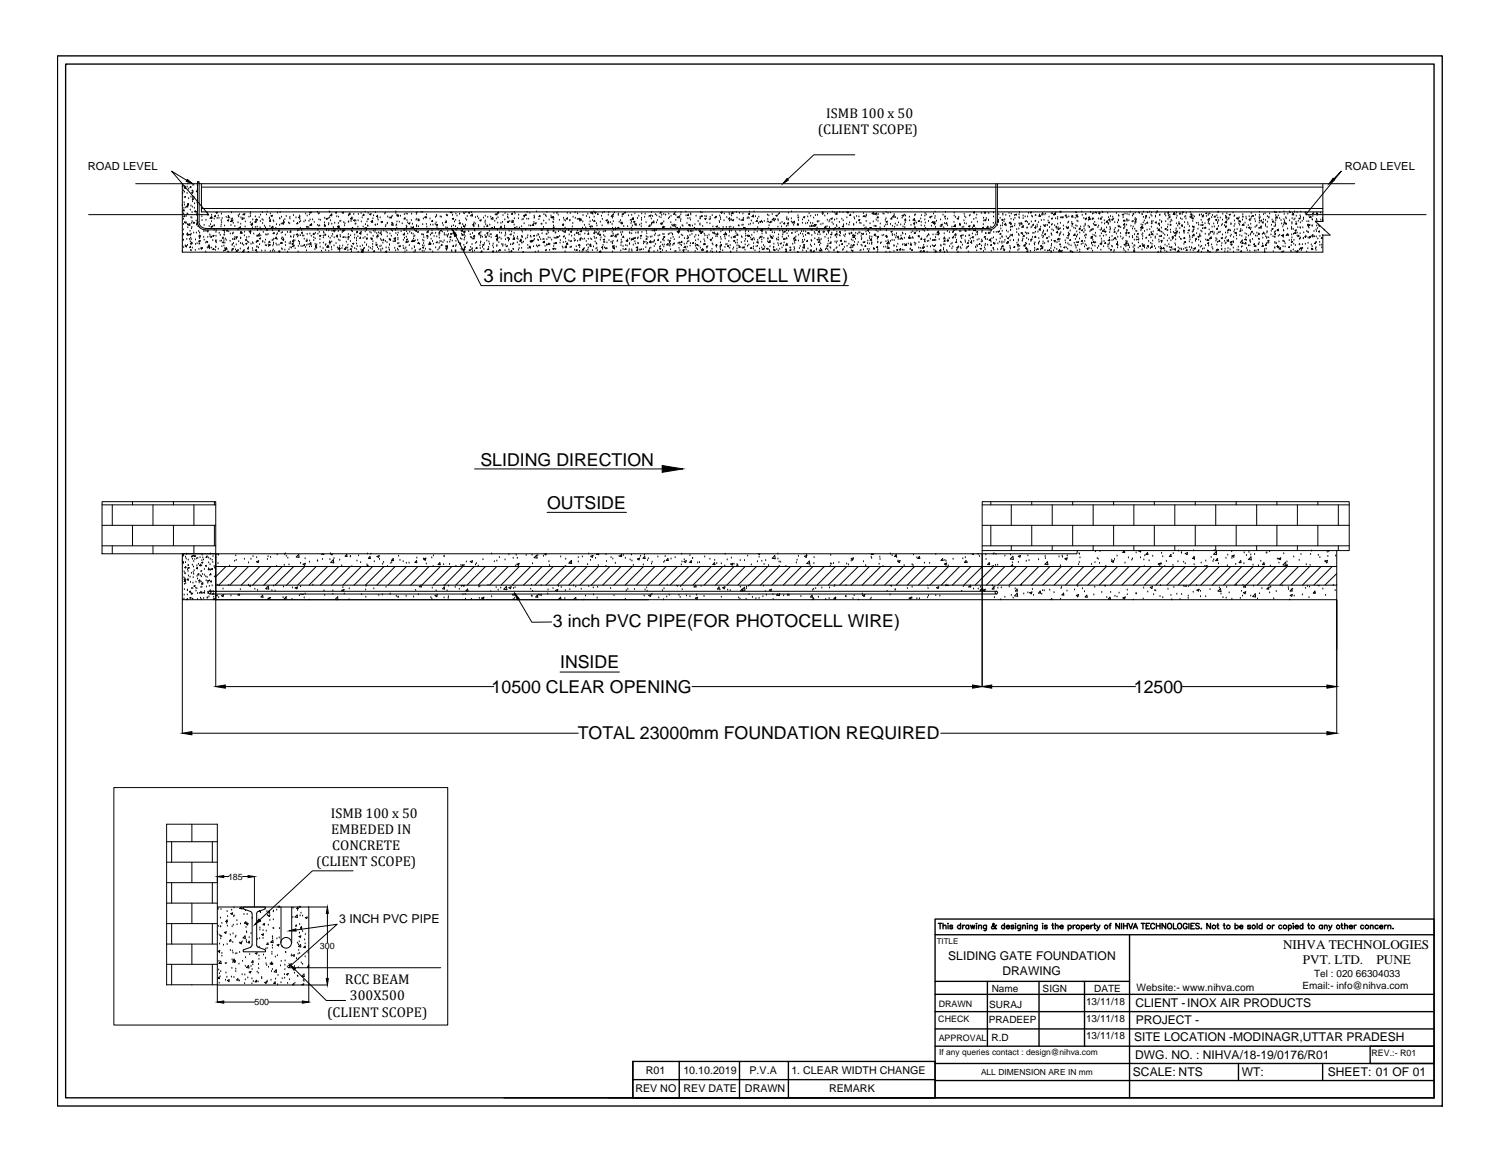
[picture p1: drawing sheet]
<svg xmlns="http://www.w3.org/2000/svg" width="279mm" height="216mm" viewBox="0 0 279 216" stroke-linecap="round" stroke-linejoin="round" font-family="sans-serif">
<defs><g id="words">
<text font-size="3.5" x="90" y="52.5">3 inch PVC PIPE(FOR PHOTOCELL WIRE)</text>
<g font-size="3.3">
<text x="89.4" y="86.6">SLIDING DIRECTION</text>
<text x="101.8" y="94.6">OUTSIDE</text>
<text x="102.9" y="116.7">3 inch PVC PIPE(FOR PHOTOCELL WIRE)</text>
<text x="104.3" y="124.4">INSIDE</text>
<text x="91.5" y="128.9">10500 CLEAR OPENING</text>
<text x="211.1" y="128.9">12500</text>
<text x="107.6" y="137.6">TOTAL 23000mm FOUNDATION REQUIRED</text>
</g>
<g font-size="2.6">
<text x="153.8" y="22">ISMB 100 x 50</text>
<text x="152.2" y="25">(CLIENT SCOPE)</text>
<text x="61.6" y="152.3">ISMB 100 x 50</text>
<text x="61.6" y="155.3">EMBEDED IN</text>
<text x="58.8" y="161.2">(CLIENT SCOPE)</text>
<text x="61.8" y="158.2">CONCRETE</text>
<text x="64.2" y="183.2">RCC BEAM</text>
<text x="60.9" y="189.2">(CLIENT SCOPE)</text>
<text x="65.1" y="186.2">300X500</text>
</g>
<g font-size="2.5">
<text x="238.8" y="176.6">NIHVA TECHNOLOGIES</text>
<text x="242.5" y="179.4">PVT. LTD.</text>
<text x="256.2" y="179.4">PUNE</text>
</g>
<text font-size="2.3" x="63.1" y="171.8">3 INCH PVC PIPE</text>
<g font-size="2.2">
<text x="176.5" y="178.7">SLIDING GATE FOUNDATION</text>
<text x="186.6" y="181.4">DRAWING</text>
<text x="211.4" y="187.5">CLIENT -INOX AIR PRODUCTS</text>
<text x="211.4" y="190.7">PROJECT -</text>
<text x="211.1" y="193.8">SITE LOCATION -MODINAGR,UTTAR PRADESH</text>
<text x="211.3" y="197.1">DWG. NO. : NIHVA/18-19/0176/R01</text>
<text x="210.9" y="200.3">SCALE: NTS</text>
<text x="231.2" y="200.3">WT:</text>
<text x="247.2" y="200.3">SHEET: 01 OF 01</text>
</g>
<g font-size="2.1">
<text x="16.3" y="31.6">ROAD LEVEL</text>
<text x="250.3" y="31.6">ROAD LEVEL</text>
</g>
<g font-size="2">
<text x="118.3" y="203.3">REV NO</text>
<text x="120.2" y="199.9">R01</text>
<text x="127.2" y="199.9">10.10.2019</text>
<text x="127.2" y="203.3">REV DATE</text>
<text x="138.7" y="203.3">DRAWN</text>
<text x="139.5" y="199.9">P.V.A</text>
<text x="147.3" y="200">1. CLEAR WIDTH CHANGE</text>
<text x="154.3" y="203.3">REMARK</text>
</g>
<g font-size="1.9">
<text x="184.6" y="184.6">Name</text>
<text x="194.1" y="184.7">SIGN</text>
<text x="203.7" y="184.6">DATE</text>
<text x="211.6" y="184.4">Website:- www.nihva.com</text>
<text x="242.5" y="184.1">Email:- info@nihva.com</text>
<text x="244.6" y="181.8">Tel : 020 66304033</text>
<text x="184.1" y="190.4">PRADEEP</text>
<text x="184.1" y="187.6">SURAJ</text>
<text x="202.2" y="187">13/11/18</text>
<text x="202.2" y="190.2">13/11/18</text>
<text x="184.6" y="193.7">R.D</text>
<text x="202.2" y="193.4">13/11/18</text>
</g>
<g font-size="1.7">
<text x="42.4" y="163.7">185</text>
<text x="59.5" y="176.6">300</text>
<text x="47.4" y="187.1">500</text>
<text x="174.7" y="190.2">CHECK</text>
<text x="174.7" y="187.4">DRAWN</text>
<text x="174.7" y="193.8">APPROVAL</text>
<text x="255.3" y="196.6">REV.:- R01</text>
</g>
<g font-size="1.6">
<text x="174.8" y="196.3">If any queries contact : design@nihva.com</text>
<text x="182.6" y="200">ALL DIMENSION ARE IN mm</text>
</g>
<text font-size="1.5" x="174.4" y="175.7">TITLE</text>
</g></defs>
<!-- layer: 0 -->
<g fill="none" stroke="#000" stroke-width=".19">
<path d="M25.3 34.2h226.9M33.9 38.3h.1M33.9 34.2v12.7h212.3v-3.1h1.4l-2.8-2.6h1.4M33.9 34.6h.2l-.2 .1M34 36h.1M34 39.2l.2-.1v.1zM34.1 35.5h.1M34.2 39.8h.1M34.2 38.8h.1M34.3 37.7h.1M34.3 39.3h.1M34.3 35l.2-.2v.2z"/>
<path d="M34.3 36.8h.1M34.3 38.2h.1M34.4 35.8h.1M34.4 34.7h.1M34.5 36.7h.1M34.6 38.7h.1M34.7 33.6l-2.8-1.7 6.9 8h-22.3M34.8 34.8h.1M34.8 36h.1M34.8 39.8h.1M34.9 38.2l.1 .3h-.3zM34.9 38h.2v.2z"/>
<path d="M35 39.9h.1M35 34.2h.1M35 38h.1M35.1 38h.1M35.1 37h.1M35.1 35.2h.1M35.4 39.1h.1M35.5 34.7v.2h-.1zM35.5 38.3h.1M35.5 36.7h.1M35.7 35.9l.2-.1-.1 .2zM35.8 39.6h.1"/>
<path d="M35.8 35.6h.1M35.8 38.6h.1M35.8 37.5h.1M35.9 35.5h.1M35.9 36.6h.1M35.9 36.9h.1M35.9 34.5h.1M35.9 35.8h.1M35.9 36.9l.1 .3h-.2zM36.1 36.8h.1M36.2 38.8h.1M36.2 37.9h.1"/>
<path d="M36.4 39.2v.2h-.2zM36.6 39.9h.1M36.6 35.7h.1M36.6 39.5h.1M36.7 35.7h.1M36.7 37.7h.1M36.7 34.6h.1M36.7 35.3h.1M36.8 39.3h.1M37 33.9h-.2v7.4M37 33.8h-.3M37.1 33.9v7.4"/>
<path d="M37.5 34.2v5.2h147.9M37.5 38.8h147.9M37.5 34.8h208.7M38.6 39.7h.1M40.2 39.6l.3-.1-.1 .2zM41.2 39.9h.1M43.1 39.6h.1M44.6 39.9h.1M45.3 39.9l.3-.1-.1 .2zM46.6 39.9h.1M46.6 39.6h.1M48.8 39.6h.1"/>
<path d="M49.6 40h.1M49.7 39.5h.1M50.3 39.8h.1M51.7 39.7h.1M52.1 39.6h.1M56.9 39.8h.1M57.6 40h.1M57.7 39.4l-.1 .1 .4 .1-.1-.2M57.8 39.7h.1M59.1 39.5h.1M59.3 39.8h.1M59.4 39.7h.1"/>
<path d="M61.3 39.5h.1M61.4 39.5h.1M62.4 39.6l.2-.2v.3zM63.7 39.6l.3-.1-.1 .2zM65.1 39.7l.1 .2h-.2zM65.9 39.9h.1M66.7 39.9h.1M67.2 39.7h.1M67.7 39.9l.1 .2h-.3zM68 39.5h.1M68.5 39.7h.1M68.8 39.9l.3-.1-.1 .2z"/>
<path d="M69.9 39.6h.1M71.6 39.8h.1M71.8 39.7h.1M73.7 39.7h.1M73.7 39.4h.1M75.3 39.9h.1M75.6 39.8h.1M75.8 39.9h.1M76.6 39.9h.1M77.5 39.7h.1M77.5 39.9h.1M77.6 39.6h.1"/>
<path d="M78.4 39.5h.1M78.7 39.5h.1M79.4 40h.1M83.9 39.4l-.1 .2h.3v-.2M84.9 39.8h.1M85.5 39.9h.1M86.3 39.7h.1M86.4 39.8h.1M86.7 39.6h.1M87.2 39.6l.2-.1v.2zM87.8 39.6h.1M92.2 40h.1"/>
<path d="M92.3 39.9l.3-.1-.1 .2zM92.6 39.6l.2-.2v.3zM94 39.7h.1M94.5 40h.1M95.4 39.7v.2h-.2zM95.8 39.5h.1M95.9 39.8h.1M97.9 39.9v.2h-.2zM98.1 39.5h.1M98.6 39.7h.1M99.9 39.4h.1M101.2 39.9h.1"/>
<path d="M101.8 39.5h.1M103.1 39.7h.1M103.7 39.7h.1M103.7 39.6h.1M105.6 39.7h.1M106.2 39.7h.1M107 39.6h.1M107.5 39.8h.1M109.4 39.9h.1M110.2 39.4l-.2 .3h.3v-.3M110.3 39.9h.1M110.6 39.4h.1"/>
<path d="M110.7 39.6l.2-.1v.2zM111.2 39.9h.1M111.3 39.9h.1M112.2 39.7h.1M112.5 39.5h.1M113.3 39.6h.1M114.2 39.9h.1M114.4 39.6h.1M115.1 39.8h.1M115.8 39.9l.3-.2-.1 .2zM116.3 39.7h.1M116.4 39.7h.1"/>
<path d="M118.2 39.8h.1M119.5 39.8h.1M120.1 39.9h.1M121.3 39.6h.1M122 39.9h.1M123 39.4v.3h-.2zM123.6 39.9h.1M124.5 39.9h.1M125.5 39.7l.1 .2h-.2zM125.7 39.6h.1M126.7 40h.1M126.8 39.6h.1"/>
<path d="M127.7 39.5h.1M128.1 39.9l.1 .2h-.2zM128.6 39.8h.1M128.6 40h.1M130.4 39.5h.1M130.7 39.6h.1M134.2 39.6l.2-.2v.3zM134.8 39.8h.1M135.7 39.7h.1M135.8 39.9h.1M136.4 39.4l.1 .4-.3-.1zM137.1 39.5h.1"/>
<path d="M137.7 39.7h.1M138.3 39.8h.1M139.3 39.8l.3-.1-.1 .2zM139.5 39.5h.1M140.4 39.4h.1M143.7 39.9h.1M144.9 39.9h.1M145.1 39.7h.1M146.8 39.7h.1M147.3 39.4h.1M150.6 39.8h.1M153.1 39.9h.1"/>
<path d="M153.2 39.4v.3h-.2zM154 39.8h.1M155 39.5h.1M155.4 39.7h.1M155.6 39.9h.1M155.8 39.7v.2h-.2zM155.8 39.6h.1M156.3 39.5h.1M156.9 39.6h.1M157.7 39.5h.1M157.7 39.6l.2-.2-.1 .3zM158.3 39.9l.1 .2h-.3z"/>
<path d="M158.8 39.7h.1M159.1 28.8h-7.6l-4.9 4.5M160.7 39.7h.1M162.6 39.5v.3h-.3zM162.6 39.8h.1M162.8 39.8l.3-.1-.1 .2zM163.1 39.8h.1M163.5 39.9h.1M164.4 39.8h.1M164.5 39.9h.1M165 39.5h.1M165.3 39.7h.1"/>
<path d="M165.7 39.6h.1M166.4 39.9h.1M170.4 40h.1M172.2 39.7h.1M172.4 40h.1M173.8 39.8h.1M174.1 39.5h.1M176 39.5h.1M177.6 39.7h.1M179.5 39.9h.1M181.2 39.5l.2-.1-.1 .3zM181.3 39.7h.1"/>
<path d="M182.7 39.7h.1M183.4 39.4l.1 .3h-.3zM184.1 39.7h.1M184.9 39.6h.1M185.4 34.2v7.1M185.7 39.4h60.5M185.7 38.8h60.5M185.7 34.2v7.1M185.9 39.9h.1M186.7 39.8h.1M187.8 39.7h.1M188.2 39.8h.1"/>
<path d="M189 39.9h.2v.1zM189.7 40h.1M189.8 39.6h.1M191.5 39.7h.1M191.9 39.4l.1 .2h-.2zM194.1 39.6v.2h-.1zM194.3 40h.1M194.6 39.9h.1M195.7 39.8h.1M195.9 39.8h.1M196.2 39.8l-.1 .2h.2v-.2M196.5 39.6v.3h-.3z"/>
<path d="M196.5 39.6h.1M197.3 39.5h.1M197.5 39.6h.1M197.5 39.4h.1M200.2 39.4l.2 .2v-.2M200.3 39.4l-.1 .1M201.4 39.5h.1M202.1 39.9h.1M203 39.5h.1M203.4 39.8h.1M203.6 39.7h.1M203.9 39.6h.1"/>
<path d="M204.1 39.7h.1M204.5 39.7l.3-.1-.1 .2zM204.6 39.6h.1M205.2 39.5h.1M205.3 39.6h.1M206.2 39.7h.1M207.8 39.7h.1M208.9 39.9h.2v.1zM209.4 39.8h.1M209.8 39.9h.1M210.2 40h.1M210.4 39.5h.1"/>
<path d="M210.9 39.9h.1M211 39.9h.1M211.3 39.7h.1M212 39.6h.1M212.1 39.7h.1M212.6 39.9h.1M212.8 39.5h.1M213.6 39.6h.1M214 39.5h.1M214.4 39.6h.1M215.2 39.7h.1M215.4 39.4h.1"/>
<path d="M216.8 39.9h.1M216.9 39.7h.1M217.5 39.8h.1M217.5 39.4v.2h-.1zM218.5 39.8h.1M218.6 39.7h.1M218.6 39.7v.2h-.2zM218.9 39.9h.1M219 39.6h.1M219.7 39.6v.2h-.2zM220.1 39.9h.1M220.1 39.4l.1 .2 .1-.2"/>
<path d="M220.8 39.7h.1M221.6 39.6h.1M221.7 39.9h.1M221.8 39.8l.1 .2h-.2zM223.6 40h.1M224 40v.2h-.2zM224.4 39.7l.2-.1v.2zM225 39.8h.1M225.2 39.8h.1M226.7 39.6h.1M226.8 39.5h.1M227.6 39.9h.1"/>
<path d="M228.4 39.8h.1M228.8 39.9h.2l-.1 .1zM229.5 39.6h.1M231.3 39.9h.1M232.9 39.7h.1M234.4 39.5h.1M235.2 39.9h.1M235.5 39.8h.1M236.3 39.8h.1M237.2 39.5h.1M237.3 39.4h.3M238.2 39.6h.1"/>
<path d="M239 39.4h.1M239 39.9h.1M239.7 39.9h.1M240 39.4h.1M240 39.4l.1 .2 .1-.2M240.5 39.9l.3-.2v.3h-.3M240.6 39.7h.1M240.9 39.4h.1M241.5 39.6h.1M242.1 39.5h.1M243.1 39.4v.3l-.2-.1zM243.1 40h.1"/>
<path d="M244.3 39.7l.2-.1v.2zM245.1 39.7h.1M245.2 39.7l.1 .1h-.2zM245.8 39.7h.1M246.2 40h.1M246.2 34.2v7M248.3 33.3l1.4-1.4-6.6 8h22.4M33.9 46.8h.1M34 45.8h.1M34 44.8h.1M34.1 43.8h.1M34.1 42.8h.1"/>
<path d="M34.1 40.8h.1M34.1 41.8h.1M34.1 43.6h.1M34.1 44.7h.1M34.2 46.1h.1M34.2 40.2h.2v.1zM34.4 41.4h.1M34.4 41.5l.2-.2 .1 .2zM34.5 45.7h.1M34.5 45.8l.2-.1v.3zM34.7 40.3h.1M34.8 44.6h.1"/>
<path d="M34.8 43.7h.1M34.9 43.5h.1M34.9 41.9h.1M34.9 45.7h.1M35 42.4h.1M35 41.8h.1M35 43.8h-.1l.1-.2 .1 .2M35.1 41.9l.2-.3v.3zM35.2 43.6h.3l-.1 .2zM35.3 44.6h.1M35.3 46l.2-.1v.1zM35.4 43h.1"/>
<path d="M35.4 45h.1M35.5 45.3l.2-.2 .1 .3zM35.5 46.6h.1M35.5 44.3h.1M35.5 45.6h.1M35.5 40.5h.1M35.6 43.6h.1M35.6 44.6h.1M35.6 46.7h.1M35.6 42.6h.1M35.7 41.6h.1M35.7 40.6h.1"/>
<path d="M35.7 42.3h.1M35.8 41.2h.1M35.8 46.2h.1M36 41.5h.1M36 41.5l.2-.1-.1 .2zM36.1 43.4h.1M36.4 46.6h.1M36.4 45.5h.1M36.4 44.6h.1M36.5 41.1h.1M36.6 40h.1M36.6 43.4h.1"/>
<path d="M36.6 41.9h.1M36.6 41.7l.2-.2v.2zM36.7 41.6h.1M36.7 45.4h.1M36.7 41.3a1.5 1.5 0 0 0 1.5 1.5h145.9M36.9 42.2h.1M37 43.1h.1M37 46.4h.1M37 45h.1M37 41.3a1.21 1.21 0 0 0 1.2 1.2M37.1 45.4h.1M37.1 44.9l.2-.1-.1 .2z"/>
<path d="M37.1 44.4h.1M37.2 42.4h.1M37.2 43.4h.1M37.2 45.4h.1M37.2 44.3h.1M37.2 43.8v.2h-.2zM37.3 44h.1M37.4 46.3h.1M37.5 46.2l.1-.2 .1 .3zM37.5 46.4h.1M37.6 40.3h.1M37.6 41h.1"/>
<path d="M37.9 44.2h.1M37.9 42.7h.1M38 43.1h.1M38 44.7h.1M38 41.9h.1M38.3 42.5h145.8M38.3 45.2h.1M38.3 46.9h.1M38.3 43h.1M38.3 41h.1M38.4 45.1h.1M38.6 46.2h.1"/>
<path d="M38.6 43.2h.1M38.6 45.2h.1M38.6 45.1h.1M38.7 44.2h.1M38.7 43.2h.1M38.7 43h.1M38.7 40.1h.1M38.8 46.1l.3-.1-.1 .2zM38.9 42.1h.1M38.9 45.6l.1 .3-.3-.1zM39 46.3h.1M39.1 43.7h.1"/>
<path d="M39.1 44.1h.1M39.2 41.8h.1M39.3 42.1h.3l-.1 .2zM39.3 42.4h.1M39.4 41.3h.1M39.4 44v.1h-.2zM39.4 40.3v.4l-.3-.1zM39.4 46.2h.1M39.4 40.1h.1M39.5 40.6h.1M39.6 44.8h.1M39.6 46.4l.2-.1v.1z"/>
<path d="M39.6 43.9l.2-.1-.1 .2zM39.8 42.1h.1M39.9 42.9h.1M39.9 40.8h.1M39.9 42h.1M40.1 46.6h.1M40.1 40.1v.2h-.2zM40.2 44.9h.1M40.2 46h.1M40.2 46.1h.1M40.2 44h.1M40.2 45h.1"/>
<path d="M40.2 43.3h.1M40.2 44.8h.1M40.2 43h.1M40.2 45.2h.1M40.4 40.7h.1M40.6 46.4h.1M40.6 40.2h.1M40.8 40.6h.1M40.8 43.4h.1M41 44.9h.1M41 43.8h.1M41.1 42.2h.1"/>
<path d="M41.2 41h.1M41.2 41.9h.1M41.2 44.9h.1M41.3 41.4h.1M41.3 45.9h.1M41.3 40.7h.1M41.4 45.1l.2-.1v.2zM41.5 44.1l.1 .3-.2-.1zM41.6 46.8h.1M41.6 42.8l-.1 .1 .3 .1v-.2M41.7 44.8h.1M41.7 45.8h.1"/>
<path d="M41.7 43.8h.1M41.7 43.7h.1M41.8 43.3h.1M41.8 42.1h.1M41.9 45.2h.1M41.9 46.3h.1M41.9 44.5h.1M41.9 46.4l.1 .2h-.2zM42.1 44.7h.1M42.1 40.5h.1M42.1 46.1l.1 .3-.3-.1zM42.1 42.9l.3-.1-.1 .2z"/>
<path d="M42.2 46.4h.1M42.3 41l.3-.1-.1 .2zM42.4 46.9h.1M42.4 40.5l.2-.2 .1 .2zM42.5 40.3h.1M42.6 43.1h.1M42.6 46.9h.1M42.8 44.9h.1M42.9 43.5h.1M43 42h.1M43 40.8h.1M43.2 46.8h.1"/>
<path d="M43.2 40.9v.4l-.3-.1zM43.2 46.6h.1M43.2 45.7h.1M43.2 46.3h.2v.1zM43.3 45.5h.1M43.3 40.8h.1M43.3 43.5h.1M43.3 44.6h.1M43.3 41.1h.1M43.4 43.4h.1M43.4 41.6h.1M43.5 45.3h.1"/>
<path d="M43.6 46h.1M43.7 44.4v.1h-.2zM43.7 44.2h.1M43.7 42.1h.1M43.8 46.5h.1M43.9 44.1h.2v.1zM44 45.6h.1M44 44.5h.1M44.1 46.6v.2h-.1zM44.3 46.6h.1M44.3 42.8h.1M44.3 41.5h.1"/>
<path d="M44.4 40.2h.1M44.4 45h.1M44.4 40.4h.1M44.6 42.5l-.2-.1h.3l-.1 .1M44.7 46.3h.1M44.7 42.3h.1M44.7 43.4l.3-.2v.2zM44.8 45.3h.1M44.8 43.3h.1M44.8 44.4h.1M44.8 44.3h.1M44.8 41.7h.1"/>
<path d="M44.9 43.3h.1M44.9 40.5h.1M45 43.4h.1M45.1 45.5h.1M45.1 45.4h.1M45.2 40.8h.1M45.2 40.5v.3h-.2zM45.2 40h.1M45.4 45.7h.1M45.4 46.6v.3l-.2-.1zM45.5 46.6h.1M45.5 40.7h.1"/>
<path d="M45.5 43.9h.1M45.5 43.2h.1M45.6 42.2h.1M45.7 41.3h.1M45.7 45.4l.3-.1-.1 .2zM45.8 44.5l.1 .2h-.2zM45.9 44.2h.1M46.1 45h.1M46.1 46.3h.1M46.1 46.9l.2-.1v.1M46.2 46.4h.1M46.3 46.1h.1"/>
<path d="M46.3 45.2h.1M46.3 44.1h.1M46.3 40.4h.1M46.4 43.1h.1M46.5 43.2l.2-.1-.1 .2zM46.6 41.5h.1M46.6 43.5h.1M46.6 40.3h.1M46.7 43h.1M46.7 45.5h.1M46.8 42h.1M47 46.3h.1"/>
<path d="M47 42.4h.1M47 41.5v.4l-.3-.1zM47 45.2h.1M47.1 46.6h.1M47.1 40.9h.1M47.1 45.4h.1M47.2 43.5h.1M47.4 41.3l.3-.1-.1 .2zM47.5 42.3h.1M47.5 40.4h.1M47.5 46.6l.2-.1v.2zM47.7 45.1h.1"/>
<path d="M47.7 40.8l.1 .2h-.2zM47.8 45.1h.1M47.8 45.9h.1M47.8 46.9h.1M47.8 44h.1M47.8 46h.1M47.9 44.9h.1M47.9 42.3h.1M47.9 43.9h.1M47.9 41h.1M47.9 42.9h.1M47.9 43.9l.3-.3v.3z"/>
<path d="M48 44.7v.2h-.1zM48.1 46.1h.1M48.2 40.5h.1M48.3 43.6h.1M48.3 44.4l.2-.1-.1 .2zM48.3 45.5h.1M48.4 42.4h.1M48.5 41.2h.1M48.5 40h.1M48.5 43.9h.1M48.6 42.8h.1M48.7 46.7h.1"/>
<path d="M48.8 40.9h.1M48.9 45.1h.1M48.9 41.6h.1M48.9 44.9h.1M49 41h.1M49 43.3h.1M49.2 42.1h.1M49.3 45.2h.1M49.3 46.7h.1M49.4 45.7h.1M49.4 44.7h.1M49.4 42.4h.1"/>
<path d="M49.5 43.7h.1M49.6 45.7h.1M49.6 42.8h.2M49.7 43.8h.1M49.9 43.6h.1M49.9 45.6h.1M50 45.9h.1M50 45.1l.2-.2v.2zM50.1 45.6l.2-.1-.1 .2zM50.2 40.7h.1M50.2 40.6h.1M50.2 42.1h.1"/>
<path d="M50.3 41h.1M50.3 46.8h.1M50.3 41l.1 .2h-.2zM50.4 40.2l.3-.1-.1 .2zM50.5 42.4l.3-.3v.3zM50.7 44.8h.1M50.7 43h.1M50.7 46.8h.1M50.8 45.8h.1M50.8 44.7h.1M50.8 43.4l.2-.1v.2zM50.9 46.5h.1"/>
<path d="M50.9 41.1h.1M50.9 45.5h.1M50.9 45.2h.1M51 44.5h.1M51 41.3h.1M51 43.5h.1M51.1 46.8h.1M51.3 42.5h.1M51.4 45.4h.1M51.4 44.1l.1 .3h-.3zM51.5 41.8h.1M51.5 43.7h.1"/>
<path d="M51.5 45.7h.1M51.6 44.6h.1M51.6 43.5h.1M51.9 46.8l.2-.1v.2zM51.9 45.6h.1M51.9 46.8h.1M51.9 42.8l.1 .2h-.2zM52.1 41.9h.1M52.1 40.7h.1M52.1 40.8h.1M52.2 45.3l.2-.2v.2zM52.4 43.4h.1"/>
<path d="M52.4 41.7h.1M52.4 44.5h.1M52.4 40.4h.1M52.4 46.3h.1M52.5 45.3h.1M52.5 44.3h.1M52.5 46.5h.1M52.6 43.3h.1M52.6 41.6l.2-.1-.1 .2zM52.6 44.6l.2-.1v.2zM52.7 44.4h.1M52.8 41.1h.1"/>
<path d="M52.9 41.2v.2h-.2zM53 46.6h.1M53 40.9h.1M53.1 43.8h.1M53.1 45.1h.1M53.2 45.7h.1M53.3 40.3h.1M53.5 43.3h.1M53.5 46.9h.1M53.7 41.5h.1M53.8 46.5h.1M53.8 45.4h.1"/>
<path d="M53.9 41.6h.1M54 40.5h.1M54 40.8h.1M54 46.1h.1M54 45.1h.1M54.1 44.1h.1M54.1 43v.2h-.1zM54.1 43.1h.1M54.1 45.4h.1M54.2 44.1h.1M54.3 46.2h.1M54.4 45.8l.2-.1v.2z"/>
<path d="M54.5 45.3l.1 .2h-.2zM54.6 45.3h.1M54.6 44.2h.1M54.6 40.1h.1M54.6 44.6l.1 .3h-.3zM54.7 41.2h.1M54.7 43.8h.1M54.8 45.8h.1M54.9 44.8h.1M54.9 46.3h.1M55.1 40.5h.1M55.1 43.6l.3-.1-.1 .3z"/>
<path d="M55.4 43h.1M55.4 44.1h.1M55.4 41.4v.2h-.2zM55.5 46.9h.1M55.5 45.9h.1M55.6 44.9h.1M55.6 40.5l.2-.2-.1 .2zM55.6 43.9h.1M55.7 42.9h.1M55.7 45.1h.1M55.7 45.5h.1M55.7 41.4h.1"/>
<path d="M55.8 40.2h.1M55.8 40.8h.1M55.9 43.8h.1M55.9 42.5h.1M56 41.2h.1M56 45.9h.1M56.2 42.9h.1M56.2 43.2l.1 .2h-.2zM56.3 43.9h.1M56.4 45.9h.1M56.5 43.9h.1M56.6 41.3h.1"/>
<path d="M56.6 44.5h.1M56.7 45.5v.2h-.2zM56.8 46h.1M56.8 41.1h.1M57 44.9l.2-.1-.1 .1zM57.1 46.7h.1M57.1 42.3h.1M57.1 45.7h.1M57.1 44.6h.1M57.2 43.6h.1M57.2 40.2h.1M57.3 42.3h.1"/>
<path d="M57.3 45.5h.1M57.5 42.4h.1M57.5 41.2h.1M57.6 46h.1M57.6 44.9h.1M57.7 43.5h.1M57.7 41.9l.2-.1v.2zM57.7 40.9h.1M57.8 45.6h.1M57.9 45.2v.3l-.3-.1zM57.9 44h.1M58 45.9h.1"/>
<path d="M58 41.6v.3h-.2zM58.2 40.9h.1M58.4 44.8h.1M58.4 44.2h.1M58.4 43.4l-.1 .2h.1v-.2M58.4 43.7h.1M58.5 41.4h.1M58.6 46.5h.1M58.7 44.4h.1M58.7 45.5h.1M58.7 43.4h.1M58.7 45.8h.1"/>
<path d="M58.7 46.1l.3-.1-.1 .2zM58.8 45.7l.1 .2-.2-.1zM59 45.6h.1M59.1 41.9h.1M59.2 43.6h.1M59.2 42.9h.1M59.3 42.1h.1M59.4 40.9h.1M59.4 43.3h.1M59.5 42h.1M59.5 43.9l.2-.1-.1 .2zM59.5 44.6h.1"/>
<path d="M59.5 44.1h.1M59.5 45.3h.1M59.6 46h.1M59.6 41h.1M59.8 46.8h.1M60.1 46.3h.1M60.2 44.3h.1M60.2 45.2h.1M60.2 43.9h.1M60.2 43.3h.1M60.3 43.4h.1M60.4 41.9h.1"/>
<path d="M60.4 41.5h.1M60.4 40.6h.1M60.5 41.9l.1 .2h-.2zM60.6 45.7h.1M60.6 46.6h.1M60.6 43.8h-.2l.2-.2v.2M60.6 45.5h.1M60.7 40.7l.2-.1v.2zM60.8 42.9h.1M60.9 46l.1-.1v.1zM61.1 45.7v.2h-.2zM61.2 44.1h.1"/>
<path d="M61.2 41.9h.1M61.2 46.1h.1M61.2 43h.1M61.2 46.8h.1M61.2 40.7h.1M61.2 41.6h.1M61.3 45.1l.2-.1v.2zM61.3 45h.1M61.4 40.5h.1M61.4 45.5h.1M61.5 44.4h.1M61.5 40.1l.3-.3v.4z"/>
<path d="M61.5 41.1h.1M61.7 46h.1M61.8 45h.1M61.8 46.5h.1M61.8 41.7h.1M61.8 43h.1M61.8 44h.1M61.9 43.6h.1M62 42.4h.1M62 42.9l.3-.1-.1 .2zM62.2 45.7h.1M62.2 43.2h.1"/>
<path d="M62.2 44.3h.1M62.3 41.6h.1M62.4 43h.1M62.6 45.3h.1M62.7 40.3h.1M62.8 44.2h.1M62.8 43.8v.2h-.2zM62.8 46.1h.1M62.8 42.1h.3l-.1 .2zM62.9 46.5h.1M63 43.1h.1M63 41.6h.1"/>
<path d="M63 40.4h.1M63 46.2l.2-.2v.3zM63.1 44.7h.1M63.1 46.3h.2l-.1 .1zM63.1 42.1v.2h-.2zM63.2 45.8h.1M63.2 46.8h.1M63.3 44.8h.1M63.3 41.2h.1M63.3 43.8h.1M63.4 42.8h.1M63.4 44.1h.1"/>
<path d="M63.4 41.2h.1M63.7 46.3h.1M63.7 43.3h.1M63.8 45.8h.1M63.8 42.8l-.1 .2h.3l-.1-.2M63.8 44.1h.2v.1zM64 43h.1M64 41.4h.1M64.1 42.9h.1M64.1 42h.1M64.2 41.6h.1M64.3 46.1v.3h-.2z"/>
<path d="M64.4 44.3h.1M64.4 46.1h.1M64.4 46.2h.1M64.5 45.1h.1M64.7 46.2h.1M64.8 45.6h.1M64.8 46.6h.1M64.8 44.1l.1-.1 .1 .1zM64.8 44.6h.1M64.8 43.6h.1M64.8 44.4h.1M64.8 41.3h.1"/>
<path d="M64.9 40.2h.1M64.9 41.3h.1M65 40h.1M65.2 46.4l.1-.1 .1 .1zM65.2 44.9h.1M65.3 43.9h.1M65.3 41.2h.1M65.3 40.9h.1M65.4 45.9h.1M65.4 43h.1M65.4 46.8h.1M65.5 42.5l.1-.2 .1 .2"/>
<path d="M65.5 40.4l.1 .4-.3-.1zM65.6 46h.1M65.6 43.1h.1M65.6 45.3h.3l-.1 .2zM65.8 41l.3-.1-.1 .2zM66 44.3h.1M66 43.8h.1M66 46.3h.1M66.1 41.7h.1M66.2 41.1h.1M66.2 41.7h.1M66.3 46.4h.1"/>
<path d="M66.4 44.4h.1M66.4 45.4h.1M66.4 44.8h.1M66.4 43.2l.2-.1-.1 .2zM66.4 43.4h.1M66.5 45.9h.1M66.6 44.1h.1M66.6 42.3h.1M66.7 46.9h.1M66.7 41.1h.1M67 45.9h.1M67.1 44.1v.3h-.1z"/>
<path d="M67.1 43.2l.1 .3h-.3zM67.2 43.6h.1M67.2 46.5h.1M67.3 43.2h.1M67.3 41.3h.1M67.3 46.9l.2-.3 .1 .3zM67.4 46.8h.1M67.4 40.5h.1M67.4 46.6l.2-.1v.2zM67.5 45.7h.1M67.5 46.4v.2h-.1zM67.6 44.4h.1"/>
<path d="M67.6 42.2h.1M67.7 46.3h.1M67.8 46.2h.1M67.9 45.2h.1M67.9 44.2h.1M68 43.2h.1M68 41.8h.1M68.1 42.5l-.2-.1h.3l-.1 .1M68.2 44.4l.2-.1-.1 .2zM68.2 45.7h.1M68.2 42.9h.1M68.2 45.6h.1"/>
<path d="M68.3 44.6h.1M68.3 41.3h.1M68.4 43.8h.1M68.4 42.1h.1M68.5 40.9h.1M68.5 42.1h.1M68.6 46.7h.1M68.7 46h.1M68.9 43.3h.1M68.9 46.2h.1M69 44.4h.1M69.1 43.4h.1"/>
<path d="M69.1 41.3l.2-.3 .1 .3h-.3M69.2 41.4h.1M69.2 44.5h.1M69.2 44.4l.1 .1h-.2zM69.3 46.4h.1M69.4 46h.1M69.4 45.5h.1M69.4 45h.1M69.4 40.7h.1M69.5 44h.1M69.5 43h.1M69.5 40.2h.1"/>
<path d="M69.7 46.6v.2h-.2zM69.8 43.3h.1M69.8 42.9h.1M69.8 41.9h.1M69.9 41.9h.1M70 45.6l.2-.1-.1 .2zM70 45.3h.1M70.1 43.5h.1M70.2 44.3h.1M70.3 46.1h.1M70.3 41.8h.1M70.3 40.1v.2h-.2z"/>
<path d="M70.3 40.6h.1M70.3 43.7l.1 .3h-.3zM70.4 41h.1M70.5 46.4h.1M70.5 43.3h.1M70.7 45.9h.1M70.7 43.4l.2-.1v.2zM70.8 40.5h.1M70.9 44.5h.1M70.9 46.8h.1M70.9 46.5h.1M70.9 45.8h.1"/>
<path d="M70.9 43.1h.1M70.9 41.3l.3-.1-.1 .2zM71 44.8h.1M71 43.8h.1M71.1 41.5h.1M71.2 46.3h.1M71.3 45.2h.1M71.4 44.5v.2h-.1zM71.4 43h.1M71.7 44.9h.1M71.7 42.2h.1M71.8 46.8l.2-.1-.1 .2z"/>
<path d="M71.8 41.9h.1M71.8 46.8l-.1 .1M71.8 46.8l.1 .1M71.9 46.1h.1M71.9 43.2h.1M72 45.2h.1M72.1 44.1h.1M72.1 43.4h.1M72.1 41.6h.1M72.2 40.4h.1M72.4 46.2h.1M72.5 46.6h.1"/>
<path d="M72.5 44.6h.1M72.5 40.6h.1M72.5 45.6h.1M72.5 44.6l.2-.1v.2zM72.6 43.5h.1M72.8 42.9h.1M72.8 44h.1M72.8 40.3l.1 .2h-.2zM72.9 41.9l.2-.3 .1 .3zM73 41.6h.1M73 40.2h.1M73.1 43h.1"/>
<path d="M73.2 45h.1M73.4 44.9l.2-.2v.2zM73.5 46.2h.1M73.5 44.6h.1M73.6 44.2l-.3 .2 .3 .1v-.3M73.6 42.9h.1M73.6 46.7h.1M73.7 43.5h.1M73.7 42h.1M73.8 41.9h.1M73.9 42.5h.1M73.9 41.3h.1"/>
<path d="M73.9 40.1h.1M73.9 40.2l.3-.2-.1 .3zM74 46.4h.1M74 43.8h.1M74 45.4h.1M74.1 44.4h.1M74.1 44.6h.1M74.1 43.4h.1M74.1 46.6h.1M74.2 45.3h.1M74.3 45.9h.1M74.3 41.3h.1"/>
<path d="M74.3 45.8l.2-.1v.2zM74.5 40.2h.1M74.7 43.1h.1M74.9 41.6h.1M75 45.8h.1M75 43.6l.3-.1-.1 .3zM75.1 44.7h.1M75.1 46.3h.1M75.2 42.8h.2M75.3 43.5h.1M75.3 44.4h.1M75.4 46.9h.1"/>
<path d="M75.4 46.4h.1M75.4 40.5v.3h-.2zM75.6 46.1h.1M75.6 45.2h.1M75.6 45.1l.2-.2v.2zM75.6 44.1h.1M75.6 42.5h.1M75.6 42.1h.1M75.7 43.1h.1M75.7 44.7h.1M75.7 46.7h.1M75.7 42.2h.1"/>
<path d="M75.8 41h.1M75.8 44.6h.1M75.9 43.5h.1M75.9 41.5h.1M76 45h.1M76.1 41.6l.2-.1-.1 .2zM76.2 45.7h.1M76.3 43.2h.1M76.5 42.4h.1M76.6 41h.1M76.6 44.9l.2-.2v.3zM76.6 43.5h.1"/>
<path d="M76.7 46.3h.1M76.7 42.4l.2-.2 .1 .3zM76.8 41.7h.1M76.9 44.9l.2-.1-.1 .1zM76.9 43.6h.1M77 44.5h.1M77 44.1h.1M77.1 46.9h.1M77.1 45.9h.1M77.2 44.9h.1M77.2 46.1h.1M77.2 42.9h.1"/>
<path d="M77.2 43.9h.1M77.3 46.6h.1M77.3 44.8h.1M77.3 46.8h.1M77.5 41h.1M77.5 42.8v.2h-.1zM77.5 42h.1M77.5 42.2h.1M77.6 40.8h.1M77.8 43.3h.1M77.8 44.7h.1M77.8 45.3l.1-.2 .1 .2z"/>
<path d="M77.9 43.3h.1M77.9 42.2h.1M78 41.1h.1M78 40.8v.2h-.2zM78 46.5h.1M78.1 45.5h.1M78.3 46.4h.1M78.5 43.7h.1M78.6 46.8h.1M78.6 45.7h.1M78.6 46.1l.3-.1-.1 .2zM78.7 44.7h.1"/>
<path d="M78.7 41.8h.1M78.7 43.7h.1M78.8 43.8h.1M78.8 40.8h.1M78.9 45.3h.1M78.9 44.2h.1M78.9 44.9h.1M78.9 46.8h.1M78.9 45.8h.1M79.1 40.4l.2-.1-.1 .2zM79.2 46.4h.1M79.4 41.8h.1"/>
<path d="M79.4 40.6h.1M79.4 43.9l.2-.1-.1 .2zM79.4 42.3h.1M79.5 43.3h.1M79.5 44.4h.1M79.7 44.1h.1M79.7 43v.2h-.2zM79.7 43h.1M79.8 45.5l.2-.3 .1 .3zM79.9 46.5h.1M80 45.2h.1M80 40.8h.1"/>
<path d="M80.1 45.3v.2h-.1zM80.1 43.8h.1M80.1 41.9h.1M80.2 46.5h.1M80.2 45.5h.1M80.2 44.5h.1M80.3 43.5h.1M80.3 41.2l.2-.2v.2zM80.4 43h.1M80.5 44.9h.1M80.5 46.9h.1M80.5 43.5h.1"/>
<path d="M80.6 41.9h.1M80.7 45.5h.1M80.8 44h.1M81 41.8h.1M81.1 40.5h.1M81.1 46.1h.1M81.1 43.4h.1M81.2 41.5h.1M81.2 45.1l.2-.1v.2zM81.2 41.9l.2-.1v.2zM81.2 40.3h.1M81.3 40.1h.1"/>
<path d="M81.3 44.1h.1M81.4 42.4h.1M81.5 46.6h.1M81.6 42.8h.1M81.7 45.3h.1M81.7 46.3h.1M81.7 43.8h.1M81.8 44.3h.1M81.8 43.3h.1M81.8 43.2l.1 .2h-.2zM81.9 46h.1M81.9 44.9h.1"/>
<path d="M81.9 40.4h.1M81.9 42.9l.3-.1-.1 .2zM82.1 45h.1M82.2 40.4h.1M82.2 45.5l.1 .2h-.2zM82.3 43.2h.1M82.4 41.6h.1M82.5 45.2h.1M82.5 42h.1M82.7 44.8h.1M82.7 43.8h.1M82.7 43.5h.1"/>
<path d="M83 45.9h.1M83 42.4h.1M83 46l.3-.3v.3zM83 46.3l.2-.1-.1 .2zM83 43.8h.1M83 41.2h.1M83 41.2l.1 .2h-.2zM83.1 40h.1M83.1 46.6h.1M83.2 40.2h.1M83.3 45.1h.1M83.3 46.1h.1"/>
<path d="M83.3 42.4h.1M83.3 44.1h.1M83.3 40.2h.1M83.3 43.1h.1M83.3 43.9h.1M83.5 43.6h.1M83.7 45.1h.1M83.7 44.1h.2v.1zM83.8 44.7h.1M84 43.4v.2h-.2zM84.1 46.7h.1M84.1 42.2h.1"/>
<path d="M84.1 46.8h.1M84.1 42.8h.1M84.2 44.9h.1M84.2 40.7l.2-.1v.2zM84.2 40.1h.1M84.3 43.5h.1M84.4 42h.1M84.4 45.7v.2l-.1-.1zM84.6 43.5h.1M84.6 41.3h.1M84.7 46.7h.1M84.8 46.9h.1"/>
<path d="M84.8 42.2h.1M84.8 45.9h.1M84.8 43.5h.1M84.8 41h.1M84.8 43.9l4.8 9.3h68.3M84.9 43.9h.1M84.9 44.9h.1M84.9 46.7h.1M84.9 42.9h.1M84.9 45.6h.1M85.1 40.2h.1M85.2 42.5h.1"/>
<path d="M85.3 45.2h.1M85.5 41.2h.1M85.5 45.3l.3-.1-.1 .3zM85.6 41.4l.1 .2h-.2zM85.7 45.5h.1M85.7 44.4h.1M85.8 46.4h.1M85.9 43.6h.1M85.9 42.4h.1M86 44.6h.1M86 46.6h.1M86 42.8l-.2 .2h.3v-.2"/>
<path d="M86.1 41.8h.1M86.2 43.8h-.2l.2-.2v.2M86.2 46.5l.3-.3v.3zM86.3 43.2l.2-.1-.1 .2zM86.3 46.7h.1M86.3 42.1h.1M86.3 42.1h.3l-.1 .2zM86.3 45.7h.1M86.3 46.8h.1M86.4 44.7h.1M86.4 43.7h.1M86.4 46l.2-.1v.1z"/>
<path d="M86.5 44.4h.1M86.5 43.3h.1M86.6 44h.1M86.6 43.2h.1M86.6 41.9h.1M86.7 40.8h.1M86.8 45.4h.1M86.9 41h.1M86.9 45.2h.1M87 40.3h.1M87.2 43.1h.1M87.3 46.6l.2-.1v.1z"/>
<path d="M87.5 43.7h.1M87.6 44.2h.1M87.6 46h.1M87.6 40.2l.3-.3 .1 .3zM87.7 44.3h.1M87.8 46.5h.1M87.9 45.5h.1M87.9 44.5h.1M87.9 46.3h.1M88 43.5h.1M88 46.8h.1M88.1 44.4l.2-.1-.1 .2z"/>
<path d="M88.2 42.1h.1M88.2 44l.1-.2 .1 .2zM88.2 41.6v.3h-.2zM88.2 44.1h.1M88.2 42.2h.1M88.3 41.5h.1M88.3 42.9h.1M88.3 46.7h.1M88.4 43h.1M88.5 41.7h.1M88.5 40.5h.1M88.5 45.3h.1"/>
<path d="M88.7 46.2h.1M88.7 45.1h.1M88.8 46.3l-.2-.1 .2-.2v.3M88.9 40.4h.1M89.1 42h.1M89.1 43.5l.2-.2v.2zM89.1 40.7h.1M89.1 42.2h.1M89.2 43.8h.1M89.3 41l.3-.1-.1 .2zM89.4 45.7h.1M89.4 46.3h.1"/>
<path d="M89.4 45.2h.1M89.5 44.3h.1M89.5 45h.1M89.5 44h.1M89.5 46.9l.2-.2v.2M89.5 43.3h.1M89.5 43.9h.1M89.6 46.9h.1M89.8 46h.1M89.8 44.1h.1M89.9 45.6l.2-.1-.1 .2zM90 40.6h.1"/>
<path d="M90.1 46.4h.1M90.1 42.3h.1M90.2 45.3h.1M90.3 43.8h.1M90.3 41.4h.1M90.3 40.2h.1M90.3 41.1h.1M90.3 44.1l.2-.1v.1zM90.4 41.8h.1M90.6 44.9h.1M90.6 43.4l.2-.1-.1 .2zM90.7 46.4l.2-.1 .1 .1z"/>
<path d="M90.7 41.9l.1 .2h-.2zM90.8 43.8h.1M90.8 40.5h.1M91 46h.1M91 45h.1M91 44.1h.1M91.1 43h.1M91.1 45.5h.1M91.2 41.9h.1M91.3 43.7h.1M91.3 40.4h.1M91.4 43.7h.1"/>
<path d="M91.4 44.2h.1M91.4 40.8l.3-.3 .1 .3zM91.6 42.5l-.2-.1h.3l-.1 .1M91.7 46.9h.1M91.7 46.8l.2-.1-.1 .2zM91.7 45.8h.1M91.8 45.4h.1M91.8 46.1h.1M92 42.4h.1M92.1 42.4h.1M92.1 41.2h.1M92.3 44l.2-.2 .1 .3z"/>
<path d="M92.4 43.9h.1M92.4 40.8h.1M92.4 44.6l.2-.1v.2zM92.4 46.8h.1M92.5 45.9h.1M92.5 45.7h.1M92.5 44.9h.1M92.5 44.6h.1M92.6 43.8h.1M92.6 42.8h.1M92.7 41.5h.1M92.7 44.1v.3h-.2z"/>
<path d="M92.7 40.5h.1M92.8 46.8h.1M92.9 45.2h.1M93 43.3h.1M93 44.3h.1M93.1 46.4v.2h-.2zM93.2 41.6h.1M93.3 44.5h.1M93.3 42.1v.2h-.2zM93.3 43.4h.1M93.4 45.5h.1M93.5 41.4h.1"/>
<path d="M93.6 45.8h.1M93.6 45.6h.1M93.6 40.1h.1M93.9 42.1h.1M93.9 42.4h.1M94 40.9h.1M94 46.6h.1M94 43.9h.1M94.1 45.6h.1M94.1 44.6h.1M94.1 43.3h.1M94.1 43.6h.1"/>
<path d="M94.2 45.8l.2-.1-.1 .2zM94.4 44.4h.1M94.4 41.3l.3-.1-.1 .2zM94.5 40.4h.1M94.6 40.6h.1M94.6 44.4h.1M94.6 44.9h.1M94.7 46.5h.1M94.8 43h.1M94.8 46.9h.1M94.8 44.4l.1 .1h-.2zM94.9 41.2h.1"/>
<path d="M94.9 43.6l.3-.1-.1 .2zM95 45.5h.1M95.2 43.2h.1M95.2 46.6l.1 .2h-.2zM95.2 41.3l.3-.3v.4zM95.3 41.2h.1M95.4 45.5h.1M95.5 46.4h.1M95.5 44.5l.2-.2 .1 .3zM95.5 45.3h.1M95.6 46.4h.1M95.6 45.4h.1"/>
<path d="M95.6 44h.1M95.7 44.4h.1M95.7 43.4h.1M95.7 41.9h.1M95.7 42.5l.2-.2v.2M95.7 40.7h.1M95.8 42.5h.1M96.2 42.3h.1M96.3 44.4h.1M96.3 45.2h.1M96.3 44.1h.1M96.4 44.6h.1"/>
<path d="M96.5 46.6h.1M96.5 40.7h.1M96.5 40h.1M96.6 46.3h.1M96.6 45.6h.1M96.7 42.4h.1M96.8 44.9l.2-.1-.1 .1zM97 44.5v.2h-.2zM97.1 46.2h.1M97.1 44h.1M97.1 42.2h.1M97.1 45.2h.1"/>
<path d="M97.1 42.9h.1M97.2 44.2h.1M97.2 40.9h.1M97.2 43.2h.1M97.2 44.1h.1M97.3 46.9l.1-.1v.1M97.4 40.8h.1M97.4 45.1h.1M97.4 40.2l.3-.2-.1 .2zM97.6 41.6h.1M97.6 40.4h.1M97.9 42.8h.1"/>
<path d="M97.9 44.5h.1M98.1 40.8h.1M98.2 44.3h.1M98.2 43.9h.1M98.2 45.7h.1M98.3 46.3h.1M98.4 40.8h.1M98.5 42h.1M98.5 46h.1M98.7 46h.1M98.7 45h.1M98.7 45l.3-.2v.2h-.3"/>
<path d="M98.7 44h.1M98.7 42.1h.1M98.7 46h-.2M98.7 46v.2l-.2-.2M98.8 43h.1M98.8 44.1h.1M98.9 44.9h.1M99 44.9l.2-.2v.2zM99.3 45.9h.1M99.3 43.9l.2-.1-.1 .2zM99.3 41.6v.4l-.3-.1zM99.3 44.8h.1"/>
<path d="M99.4 41.4h.1M99.4 40.2h.1M99.4 40.6h.1M99.5 44.6h.1M99.5 40.5h.1M99.6 41.6l.2-.1-.1 .2zM99.6 46.9h.1M99.9 45.7h.1M99.9 43.9h.1M100 46h.1M100.1 44.7h.1M100.1 43.6h.1"/>
<path d="M100.2 46.8h.1M100.2 44.8h.1M100.2 45.8h.1M100.3 43.8h.1M100.3 40.9h.1M100.4 45.7h.1M100.4 44.2h.1M100.5 40.1v.2h-.2zM100.7 44.6h.1M100.7 41.7h.1M100.8 42.8h.2M100.9 41.7h.1"/>
<path d="M100.9 43.5h.1M101.1 44.6h.1M101.2 42.3h.1M101.2 45.1l.1-.2 .1 .2zM101.2 41.1h.1M101.2 44.6h.1M101.3 45l-.1 .2-.1-.1 .2-.1M101.5 45.8h.1M101.5 46.7h.1M101.5 40.1h.1M101.6 41.6h.1M101.7 43.6h.1"/>
<path d="M101.7 40.3h.1M101.7 46.6h.1M101.8 45.6h.1M101.8 43.6h.1M101.8 44.6h.1M101.8 45.7h.1M101.8 42.9l.3-.1-.1 .2zM102.1 43.4h.1M102.1 44.3h.1M102.2 45.2v.3h-.2l.2-.2M102.2 41h.1M102.3 46.6h.1"/>
<path d="M102.3 45.5h.1M102.4 44.3h.1M102.6 40.2h.1M102.6 40.4l.2-.1-.1 .2zM102.7 44.7h.1M102.9 42.5l.2-.3 .1 .3M102.9 46.3l.2-.1-.1 .2zM102.9 41.3h.1M103 41.4h.1M103 42.1h.1M103 40.3l.1 .2h-.2zM103.1 45.9h.1"/>
<path d="M103.1 40.9h.1M103.1 42.8v.2h-.2zM103.1 45.4h.1M103.2 44.3h.1M103.3 46.4h.1M103.3 45.4h.1M103.3 45.3l.2-.2v.2zM103.4 43.4h.1M103.4 44.4h.1M103.4 46.4h.1M103.4 43.3h.1M103.6 45.4h.1"/>
<path d="M103.7 44.4h.1M103.8 44v.2l-.2-.1h.2M103.9 44.2h.1M103.9 40h.1M104 43.1h.1M104.1 41h.1M104.2 44h.1M104.3 45.2h.1M104.3 42.8h.1M104.3 44.8h.1M104.7 43h.1M104.7 46h.1"/>
<path d="M104.7 41.9l.2-.1-.1 .2zM104.8 46.2h.1M104.8 45.2h.1M104.8 41.8h.1M104.9 44.1h.1M104.9 40.6h.1M104.9 43.2h.1M105 41h.1M105.1 44.1h.1M105.2 46.8h.1M105.2 42.4h.1M105.2 43h.1"/>
<path d="M105.2 41.1h.1M105.2 43l.1 .2h-.2zM105.3 44.4h.1M105.3 45.1h.1M105.4 46.2h.1M105.4 45.7v.3h-.2zM105.4 45.3l.2-.1v.3zM105.6 40.5v.3h-.2zM105.6 45.3l.1 .2h-.2zM105.8 42.9h.1M105.9 42.9h.1M105.9 44.8h.1"/>
<path d="M105.9 43.7h.1M106 41.1h.1M106.1 46.1h.1M106.1 41h.1M106.2 45h.1M106.3 46h.1M106.4 44.9h.1M106.4 43l-.1 .3-.1-.2h.2M106.4 44h.1M106.5 43h.1M106.5 42.2h.1M106.6 41.6h.1"/>
<path d="M106.7 40.4h.1M106.9 44.5h.1M106.9 44.9h.1M107 43.8h.1M107 46.6h.1M107.1 44.8h.1M107.1 40.6h.1M107.2 46.6l.2-.1v.1zM107.3 45.9h.1M107.4 43.2v.2h-.1zM107.5 43h.1M107.5 40.8h.1"/>
<path d="M107.5 44.9h.1M107.7 43.4h.1M107.7 40.7l.2-.1v.2zM107.7 43.7h.1M107.8 45.5l.1 .2h-.2zM107.9 46.8h.1M107.9 46.1h.1M107.9 44.7h.1M107.9 45.7h.1M107.9 41.2h.1M108 43.7h.1M108 43.1l.2-.3 .1 .3z"/>
<path d="M108 44.4l.2-.1-.1 .2zM108.1 44.7h.1M108.1 40.8l.1 .2h-.2zM108.4 46.9h.1M108.4 42.5h.1M108.5 44.6h.1M108.5 41.3h.1M108.5 40.1h.1M108.6 46.3l.1 .3-.3-.1zM108.7 46.3h.1M108.8 41.9h.1M108.8 44.5h.1"/>
<path d="M108.9 43.5h.1M109 42.4h.1M109.1 43h.1M109.1 46.8h.1M109.1 44.9h.1M109.2 45.7h.1M109.2 40.3h.1M109.4 46.6h.1M109.5 45.5h.1M109.5 43.1h.1M109.5 46.9h.1M109.5 44.5h.1"/>
<path d="M109.5 46.2h.1M109.5 43.5h.1M109.5 43.4l-.1 .2h.2v-.2M109.7 41.9h.1M109.7 40.5h.1M109.8 45.6l.2-.1-.1 .2zM109.8 42.1h.3l-.1 .2zM109.8 41.3h.1M109.9 45.6h.1M110 44.5h.1M110 45.7v.2l-.2-.1zM110.1 44.6h.1"/>
<path d="M110.3 46.6h.1M110.3 42.2h.1M110.3 41h.1M110.5 46h.1M110.5 43.4l.2-.1-.1 .2zM110.5 41.2l.2-.2v.2zM110.6 44.1h.1M110.6 40.4h.1M110.7 43.1h.1M110.7 44.4h.1M110.8 43.3h.1M110.8 45h.1"/>
<path d="M110.9 46.3h.1M111 45.3h.1M111 44.4h.1M111 41.6h.1M111.1 43.3h.1M111.1 45.5h.1M111.1 46.2h.1M111.1 42.1h.1M111.2 42.8h.1M111.2 46.6h.1M111.2 43.5l.2-.2 .1 .3zM111.5 43.2h.1"/>
<path d="M111.6 46.8l.2-.1-.1 .2zM111.7 46.9l.1-.1 .1 .1M111.7 44.7h.1M111.7 41.3h.1M111.7 43.8h-.1l.1-.2 .1 .2M111.9 44.3h.1M112 40.2h.1M112 46l.2-.1v.1zM112.1 42h.1M112.1 40.8h.1M112.2 46.4h.1M112.3 45.7h.1"/>
<path d="M112.3 43.2h.1M112.3 44.6l.2-.1v.2zM112.4 45.1h.1M112.4 43.8h.1M112.5 46.1h.1M112.6 45.1h.1M112.6 44.1h.1M112.6 43.1h.1M112.7 43h.1M112.7 46.3h.1M112.8 41l.3-.1-.1 .2zM112.9 46.3h.1"/>
<path d="M113 45.2h.1M113 46.3h.1M113.2 41.7h.1M113.2 40h.1M113.3 41.3h.1M113.3 41.2v.2h-.2zM113.4 44.8h.1M113.7 41.4h.1M113.7 45.1h.1M113.7 44l.2-.2v.2zM113.8 44h.1M113.8 40.2l.3-.3v.4z"/>
<path d="M113.9 43.2h.1M113.9 41.8h.1M114 45.2h.1M114 45.4h.1M114 40.6h.1M114 46.9h.1M114 42.5h.1M114.1 45.9h.1M114.1 46.1h.1M114.1 44.9h.1M114.1 43.5h.1M114.1 45.8l.2-.1-.1 .2z"/>
<path d="M114.2 43.9h.1M114.2 41.3h.1M114.2 42.9h.1M114.3 46.3l-.1-.1 .1-.2 .1 .3M114.4 46.4h.1M114.5 43.9h.1M114.6 42.8h.1M114.6 42.5h.1M114.7 43.8v.3h-.2zM114.7 46h.1M114.8 43.6l.2-.1v.2zM114.9 44.9h.1"/>
<path d="M115 44.8h.1M115.1 40.1h.1M115.1 42.5l-.2-.1 .3-.1-.1 .2M115.3 41.3h.1M115.5 41h.1M115.6 46.7h.1M115.6 43.3h.1M115.6 41.5h.1M115.6 45.7h.1M115.6 45.2h.1M115.6 44.7h.1M115.7 43.7h.1"/>
<path d="M115.7 43.8h.1M115.8 45.1h.1M115.8 41.5h.1M115.8 40.3h.1M115.8 41.4l.1 .2h-.3zM115.9 43.3h.1M115.9 44.1l.2-.1v.2zM116 45.9h.1M116 46.4h.1M116.1 42.1h.1M116.3 46.4l.2-.1v.1zM116.5 45.7h.1"/>
<path d="M116.6 44.9h.1M116.7 44.9l.2-.1-.1 .1zM116.7 45.8h.1M116.8 44.7h.1M116.8 42.2h.1M117 40.2h.1M117.1 46.8h.1M117.1 46.5h.1M117.2 45.5h.1M117.2 43.3h.1M117.2 44.5h.1M117.2 45.3h.1"/>
<path d="M117.2 43.5h.1M117.3 41h.1M117.5 41.6h.1M117.5 44.7h.1M117.5 42.4h.1M117.5 44.6h.1M117.5 41.3h.1M117.6 43.5h.1M117.6 46.5h.1M117.6 40.1h.1M117.6 40.8l.3-.3v.4zM117.6 43h.1"/>
<path d="M117.6 46.8h.1M117.7 42.1h.1M117.8 40.8h.1M117.9 45.6h.1M117.9 44.3v.3h-.2zM117.9 41.3l.3-.1-.1 .2zM118.2 45h.1M118.2 41.8h.1M118.2 44.2l.1 .2h-.2zM118.3 45.4h.1M118.3 43.4h.1M118.4 41.6v.3h-.2z"/>
<path d="M118.4 46h.2v.2zM118.6 40.7h.1M118.6 46.4l.1 .2h-.2zM118.7 46.3h.1M118.7 44.4h.1M118.7 45.3h.1M118.8 43.3h.1M118.8 44.3h.1M118.8 43.4h.1M118.8 45.4h.1M118.9 40.2h.1M119 46.6h.1"/>
<path d="M119.1 41.9h.1M119.2 46.6h.1M119.2 43.9l.2-.1-.1 .2zM119.3 44.4h.1M119.4 42.2h.1M119.4 41.7h.1M119.4 46.5h.1M119.4 41h.1M119.4 40.6h.1M119.5 43.3h.1M119.7 46.5h.1M119.8 45.4h.1"/>
<path d="M119.8 45h.1M120 45.1h.1M120 40.5h.1M120.2 46.1h.1M120.3 45.1h.1M120.3 41.4h.1M120.3 43.1h.1M120.3 44.1h.1M120.4 43.5h.1M120.4 44.4v.1h-.1zM120.4 45.5h.1M120.6 45.3h.1"/>
<path d="M120.6 44.2h.1M120.8 46.6h.1M120.8 40.3h.1M120.8 46.6v.2h-.1zM120.9 46.3h.1M120.9 41.9l.1 .2h-.2zM120.9 40.1l.3-.1-.1 .2zM121 45.1l.2-.1-.1 .2zM121.1 44.1h.1M121.1 44.8v.3h-.2zM121.1 46.2h.1M121.2 41.9h.1"/>
<path d="M121.2 40.8h.1M121.3 41.7h.1M121.3 41.6h.1M121.4 44.1h.1M121.4 43h.1M121.4 45.1h.1M121.4 41.4l.3-.3v.4zM121.5 40.3h.1M121.7 45.1h.1M121.7 42.9l.2-.1v.2zM121.7 46.8h.1M121.8 45.9h.1"/>
<path d="M121.8 44.8h.1M121.8 44.9h.1M121.9 42.8h.1M121.9 43.8h.1M122 43.5h.1M122 45.5h.1M122.2 42.9h.1M122.2 41.5h.1M122.2 40.2h.1M122.4 41h.1M122.4 46.7h.1M122.5 43.9h.1"/>
<path d="M122.5 44.5l.1 .2h-.2zM122.7 40.4h.1M122.8 46h.1M122.8 43.8h.1M122.8 46.3l.2-.1-.1 .2zM122.9 46.9l.1-.1v.1M122.9 45.9h.1M123 45.2h.1M123 41.7h.1M123 40.5h.1M123 41.6l.3-.1-.1 .2zM123.2 40.1h.1"/>
<path d="M123.2 41.8h.1M123.3 45.6h.1M123.3 46.6h.1M123.3 44.6h.1M123.4 43.6h.1M123.5 42.1v.2h-.2zM123.5 44.5h.1M123.5 44.1l.2-.1v.2zM123.6 46h.1M123.6 41.3h.1M123.6 44.9h.1M123.6 43.6h.1"/>
<path d="M123.6 45.6h.1M123.7 42.3h.1M123.9 40h.1M124 46.8h.1M124.3 45.3l-.2 .3h.3v-.3M124.4 44.8h.1M124.4 43.7h.1M124.4 40.7h.1M124.6 43.5h.1M124.6 44.9l.1-.2v.2zM124.6 45.2h.1M124.6 40.5h.1"/>
<path d="M124.7 45.8h.1M124.7 45.6h.1M124.8 45.5h.1M124.8 46.5h.1M124.9 44.4h.1M124.9 41.4h.1M124.9 42.4h.1M124.9 43.4h.1M124.9 40.2h.1M125.1 41.9h.1M125.2 43.6h.1M125.2 43.7h.1"/>
<path d="M125.2 42l.3-.3v.4zM125.3 45.7h.1M125.3 44.2h.1M125.3 45.3l.2-.1v.2zM125.5 44.6h.1M125.6 46.8h.1M125.8 42.3h.1M125.8 46.8h.1M125.8 41h.1M125.8 40.1h.1M125.8 41.9h.1M125.9 42.5l.2-.2v.2"/>
<path d="M126.1 43.1l.2-.1-.1 .3zM126.1 40.4l.2-.1-.1 .2zM126.2 45.3h.1M126.3 43.4h.1M126.3 43.3h.1M126.4 42.8h.1M126.4 46.2h.1M126.4 44.2h.1M126.4 45.2h.1M126.5 43.2h.1M126.5 40.6h.1M126.5 40.3h.1"/>
<path d="M126.6 46.6h.1M126.6 45.6h.1M126.6 42.4h.1M126.7 41.2h.1M126.7 40.9h.1M126.8 43.8h.1M126.9 45.7h.1M126.9 44.9v.2h-.2zM127 42h.1M127.1 43.9h.1M127.1 42.1h.1M127.1 46.6l.2-.1v.1z"/>
<path d="M127.2 46.9h.1M127.3 46l.3-.2v.3zM127.4 45.5h.1M127.4 44.4h.1M127.7 46.5h.1M127.7 40.2h.1M127.8 45.4h.1M127.9 41.6h.1M127.9 44.4l.2-.1-.1 .1zM127.9 46h.1M128 45h.1M128 44h.1"/>
<path d="M128 43h.1M128 40.7h.1M128.1 43h.1M128.1 46.8h.1M128.2 44.3h.1M128.2 41.9l.2-.1-.1 .2zM128.2 43.2h.1M128.2 44.9h.1M128.4 43.8h.1M128.4 40.7h.1M128.5 45.8h.1M128.5 42.1h.1"/>
<path d="M128.5 45.3h.1M128.5 41h.1M128.6 42.8l.1 .2h-.2zM128.8 43.6h.1M128.9 42.1h.1M128.9 45.3l.2-.2v.2zM129 43.1h.1M129.3 42.3v.2M129.3 44.1h.1M129.3 42.3l-.2 .2M129.4 41.8h.1M129.4 46.8h.1"/>
<path d="M129.4 45.8h.1M129.4 45.5h.1M129.5 44.8h.1M129.5 43.8h.1M129.6 42.8h.1M129.6 40.2h.1M129.6 46.3h.1M129.7 45.6l.2-.1-.1 .2zM129.8 46.5h.1M129.9 44.6h.1M129.9 41.2h.1M130 43.9h.1"/>
<path d="M130.1 45.8h.1M130.1 42.9h.1M130.3 41.9h.1M130.3 41.7h.1M130.3 40.7h.1M130.3 40.4h.1M130.3 40.8h.1M130.4 46.2h.1M130.4 42.9v.3l-.2-.1zM130.4 43.4l.2-.1-.1 .2zM130.4 45.1h.1M130.5 40.3l.2-.2v.2z"/>
<path d="M130.5 46.6l.3-.3v.3zM130.6 43.3h.1M130.8 42.1h.1M130.8 43v.2h-.1zM131 46.6h.1M131 45.6h.1M131 44.6h.1M131 45.5h.1M131.1 43.6h.1M131.2 44.9h.1M131.2 40.7l.2-.1-.1 .2zM131.2 43.9h.1"/>
<path d="M131.2 40.3h.1M131.2 45.3l.1 .2h-.2zM131.5 40.3h.1M131.5 46.8l.2-.1-.1 .2zM131.5 46h.1M131.6 46.2h.1M131.6 41.5h.1M131.6 44h.1M131.7 45.9h.1M131.7 44.4h.1M132 43.8h.1M132 40.9h.1"/>
<path d="M132.2 41.6h.1M132.2 40.5h.1M132.2 44.6l.2-.1v.2zM132.2 40.8h.1M132.3 44.8h.1M132.3 43h.1M132.3 46.8h.1M132.5 46.4h.1M132.6 45.4h.1M132.6 40.1h.1M132.6 44.4h.1M132.6 46.9h.1"/>
<path d="M132.7 43.4h.1M132.7 45.6h.1M132.7 42.2h.1M132.9 42.8h.1M133 43.2v.2h-.2zM133.1 43.6h.1M133.2 40.3l.1 .2h-.3zM133.3 44.1h.1M133.3 42.1h.2v.2zM133.3 46h.1M133.4 46.8h.1M133.4 45.8h.1"/>
<path d="M133.4 40.4h.1M133.4 45.5v.2h-.1zM133.4 45.7h.1M133.5 44.1h.1M133.6 43.4v.3l-.2-.1zM133.8 42.5h.1M133.9 41.2h.1M133.9 46.9l.1-.1v.1M133.9 41.4h.1M134 40.2h.1M134 45.8l.2-.1-.1 .2zM134.1 46.2h.1"/>
<path d="M134.1 45.2h.1M134.1 46.5h.1M134.1 40.5h.1M134.1 44.2h.1M134.1 40.9h.1M134.2 43.2h.1M134.2 45.7h.1M134.2 44.6h.1M134.3 45.7h.1M134.5 46.7h.1M134.5 42.9h.1M134.6 42.3h.1"/>
<path d="M134.7 43.6l.2-.1v.2zM134.8 41.1h.1M134.9 44.1h.1M134.9 46h.1M135 44.5h.1M135 43.4h.1M135.1 45.5h.1M135.1 43.4l-.1 .2h.2v-.2M135.2 42.3h.1M135.2 43.8h.1M135.3 40.5h.1M135.3 45.5h.1"/>
<path d="M135.5 45.7l.1 .2-.2-.1zM135.6 46h.1M135.7 44.9h.1M135.7 44h.1M135.7 43h.1M135.7 42.3h.1M135.8 43.3h.1M135.8 41.1h.1M135.8 40.5v.3h-.2zM135.8 46.2h.1M135.9 45.7h.1M136 46.9h.1"/>
<path d="M136 41h.1M136 42.3h.1M136.1 44.3h.1M136.1 43h.1M136.1 40.9h.1M136.2 40.2h.1M136.3 41l.3-.1-.1 .2zM136.4 46.4h.1M136.5 44.2h.1M136.5 42.4h.1M136.6 46.1h.1M136.6 44.8l.2-.1-.1 .2z"/>
<path d="M136.8 43.9v.3l-.2-.1zM136.9 45.2h.1M136.9 43.1h.1M137 43.5h.1M137.1 46.8h.1M137.2 45.7h.1M137.2 46.3h.1M137.2 40.6h.1M137.2 44.7h.1M137.2 45.2h.1M137.3 43.8h.1M137.3 43.8h-.2l.2-.2 .1 .2"/>
<path d="M137.4 42h.1M137.5 45.8h.1M137.6 42.1h.1M137.6 46l.1-.1v.1zM137.6 45.9h.1M137.6 40.9h.1M137.7 43h.1M138 41h.1M138 45.2h.1M138 44.1h.1M138.1 44.2h.1M138.1 41.9h.1"/>
<path d="M138.2 46.2h.1M138.3 46.2h.1M138.3 41.9h.1M138.3 46h.2v.1zM138.3 40.8l.1 .2h-.2zM138.4 40.6h.1M138.4 42.5h.1M138.6 42.5l-.2-.1 .3-.1-.1 .2M138.6 44.9h.1M138.7 46.6h.1M138.7 45.6h.1M138.8 44.6h.1"/>
<path d="M138.8 43.1h.1M138.8 43.5h.1M138.8 44h.1M138.8 42.9h.1M139.1 43.8h.2l-.1 .2zM139.1 40.7h.1M139.1 45h.1M139.1 45.8h.1M139.3 40.5h.1M139.3 44l.2-.2v.2zM139.3 43.1h.1M139.4 45.6h.1"/>
<path d="M139.4 41.9h.1M139.4 40.7h.1M139.7 41.7h.1M139.7 44.3h.1M139.8 46.3h.1M139.8 44.6l.3-.2v.2zM139.9 41.1h.1M139.9 46.3l-.2-.1 .2-.2v.3M139.9 43.8h.1M139.9 40.3l.4 .1-.1-.4-.2 .3M140.2 41.6h.1M140.2 46.3h.1"/>
<path d="M140.2 46h.1M140.3 45.3h.1M140.3 44.4h.1M140.4 43.3h.1M140.4 44.6h.1M140.5 42.8h.1M140.5 46.7h.1M140.6 40.3h.1M140.7 45.9h.1M140.9 45.1l.2-.1-.1 .2zM140.9 41l.1 .2h-.3zM141 43.2h.1"/>
<path d="M141 45.8h.1M141 40.8h.1M141 44.7h.1M141 42.4h.1M141.1 45.3h.1M141.2 41.6h.1M141.3 40.4h.1M141.3 46.9h.1M141.3 44.4h.1M141.4 46.3h.1M141.4 41.3l.3-.1-.1 .2zM141.5 44.1l.1-.1 .1 .2z"/>
<path d="M141.6 42.9l.2-.1v.2zM141.8 41.2h.1M141.8 45.1h.1M141.8 46.1h.1M141.8 44.6h.1M141.8 44.1h.1M141.8 43.5h.1M141.9 43.1h.1M141.9 46.4l.2-.1v.1zM141.9 42.8h.1M141.9 41.4h.1M142.1 45.7h.1"/>
<path d="M142.2 44.4h.1M142.3 46.3h.1M142.3 41.2h.1M142.4 46h.1M142.6 43.3h.1M142.6 43.5h.1M142.7 46.3l.2-.1-.1 .2zM142.8 41.3h.1M142.9 40h.1M142.9 45h.1M142.9 40.8h.1M142.9 44.5h.1"/>
<path d="M142.9 44.4h.1M143 46.4h.1M143 42.5h.1M143 45.1l.3-.2v.3zM143.1 41.3h.1M143.1 40.2h.1M143.2 42h.1M143.2 46.6h.1M143.3 46.9h.1M143.3 45.9h.1M143.4 43.9h.1M143.4 44.9h.1"/>
<path d="M143.4 42.9h.1M143.4 44.1l.2-.1v.2zM143.5 41.2v.2h-.2zM143.5 42.9h.1M143.7 41.3h.1M143.7 43.3h.1M143.8 44.2v.2h-.1zM143.9 44.1h.1M144 46h.1M144 46.5h.1M144 45.5h.1M144 40.6l-.3 .3 .4 .1-.1-.4"/>
<path d="M144.2 43.3h.1M144.2 41.1h.1M144.2 46.4l.1 .2h-.2zM144.3 40.9h.1M144.4 40.1l.3-.1-.1 .2zM144.6 44.5h.1M144.6 46.5h.1M144.6 44.7h.1M144.8 45.3h.1M144.8 42.3h.1M144.8 40.9h.1M144.9 46.7h.1"/>
<path d="M144.9 44.3h.1M144.9 41.1h.1M144.9 45.7h.1M144.9 43.7h.1M144.9 44.7h.1M145.1 46.4h.1M145.1 43h.1M145.2 41.6h.1M145.2 45.3l.2-.1v.2zM145.5 42.2h.1M145.6 46.1h.1M145.6 41.4h.1"/>
<path d="M145.6 44.1h.1M145.7 43h.1M145.7 43.7h.1M145.8 43.4h.1M145.8 45.7h.1M146 45.2h.1M146 44.4v.2l-.2-.1zM146 43.1l.2-.1-.1 .2zM146 41.4l.1 .3-.2-.1zM146.2 44.6h.1M146.2 46.5h.1M146.2 45.6l.3-.2v.3z"/>
<path d="M146.4 46.5h.1M146.4 42.1h.1M146.4 46.6v.2h-.2zM146.4 45.5h.1M146.4 43h.1M146.4 44.4h.1M146.4 40.8h.1M146.5 44.5h.1M146.5 40.5h.1M146.5 43.5h.1M146.5 41.6l.3-.1-.1 .2zM146.7 42h.1"/>
<path d="M146.7 40.8h.1M146.7 41h.1M146.8 44h.1M146.8 43h.1M147 46.6l.2-.1v.1zM147.1 46.1h.1M147.2 46.2h.1M147.3 40.7h.1M147.3 41.3h.1M147.4 43.5h.1M147.4 43.4h.1M147.5 41.5h.1"/>
<path d="M147.6 42.8h.1M147.6 45.5h.1M147.6 41.5l.3-.3v.3zM147.7 41.9h.1M147.7 44.4l.2-.1v.1zM147.8 44.6h.1M147.8 46h.1M147.8 46.6h.1M147.9 44.9h.1M147.9 46.3h.1M147.9 45.3h.1M148 44.3h.1"/>
<path d="M148 43.3h.1M148.1 44.6l.1 .1h-.2zM148.2 44.1h.1M148.4 43.1h.1M148.4 41.9l.2-.2v.2zM148.4 46.9l.1-.1 .1 .1M148.5 41.8h.1M148.5 40.6h.1M148.5 40.2h.1M148.6 44.9h.1M148.6 41h.1M148.7 43.8h.1"/>
<path d="M148.7 40.5h.1M148.8 46.3h.1M149 45.9h.1M149 43.5h.1M149.2 43.1h.1M149.3 45.2h.1M149.4 44.7h.1M149.4 41.6h.1M149.4 40.9h.1M149.4 43.6h.1M149.4 46.7h.1M149.5 46.1l.2-.2 .1 .3z"/>
<path d="M149.5 45.1h.1M149.5 46.1h.1M149.5 44.1h.1M149.5 45.6l.3-.1-.1 .2zM149.5 40.4l.3-.1-.1 .2zM149.6 43.1h.1M149.8 44.7h.1M149.9 43.8h.1M150 43.2h.1M150 41.6h.1M150.1 46.8h.1M150.1 44.9l.2-.2v.2z"/>
<path d="M150.3 43.4l.2-.1-.1 .2zM150.3 41.6h.1M150.4 40.4h.1M150.4 46.3h.1M150.5 41.1h.1M150.6 43.5h.1M150.6 43.6h.1M150.7 42.2h.1M150.8 46.7h.1M150.9 45.6h.1M150.9 41.6h.1M150.9 40.2h.1"/>
<path d="M150.9 46.6h.1M151 46.9h.1M151 44.8h.1M151 42.8h.1M151 45.9h.1M151 46.7h.1M151.1 44.9h.1M151.1 43.8h.1M151.1 41.9l.1 .2h-.3zM151.2 42.9h.1M151.3 41.6h.1M151.4 46.8l.2-.1-.1 .2z"/>
<path d="M151.4 42.1l.3-.3v.3zM151.5 40.6h.1M151.6 43.3h.1M151.6 45.5h.1M151.7 44.4h.1M151.7 41.9l.2-.1-.1 .2zM151.7 43.5h.1M151.8 40.1h.1M151.9 42.8h.1M152 46.6h.1M152 46.4h.1M152.1 42.4h.1"/>
<path d="M152.1 44.6l.2-.1v.2zM152.1 41.3h.1M152.2 40.1h.1M152.2 43.7h.1M152.2 41.3h.1M152.3 43.2l.3-.2v.2zM152.4 44.4h.1M152.4 41.2h.1M152.5 43.3h.1M152.5 44.9v.2h-.2l.2-.2M152.5 46.7h.1M152.6 45.7h.1"/>
<path d="M152.6 44.7h.1M152.6 44.9h.1M152.6 43.7h.1M152.6 46.8h.1M152.7 46.3h.1M152.8 45.4h.1M152.8 41.8h.1M152.9 44.6h.1M152.9 46.4l.1 .3-.3-.1zM153.2 41.7h.1M153.2 43.2h.1M153.2 43.3h.1"/>
<path d="M153.4 43.2h.1M153.5 42.5h.1M153.5 40.2h.1M153.6 44.2h.1M153.7 46.5h.1M153.7 42.1v.2h-.2zM153.9 46.3h.1M153.9 43.7h.1M153.9 45.8l.2-.1-.1 .2zM154 42.2h.1M154 41h.1M154.1 46.5h.1"/>
<path d="M154.1 45.5h.1M154.2 44.4h.1M154.2 43.4h.1M154.2 44.9h.1M154.2 42.8v.2h-.1zM154.3 46.8h.1M154.3 41.3h.1M154.4 43h.1M154.4 42.4h.1M154.5 41h.1M154.5 45.3l.1-.2 .1 .2zM154.5 46h.1"/>
<path d="M154.6 46.2h.1M154.6 44.3h.1M154.6 43.6l.2-.1v.2zM154.7 45.1h.1M154.7 40.7l.2-.1-.1 .2zM154.8 43.4h.1M154.9 41.5h.1M155.1 41.8h.1M155.2 42.9h.1M155.2 46.7h.1M155.3 46.6h.1M155.3 42.5l.2-.1v.1"/>
<path d="M155.3 41h.1M155.4 45h.1M155.5 43.9h.1M155.5 43.8h.1M155.5 43.7l.3-.3v.3zM155.6 46.3h.1M155.7 45.2h.1M155.7 44.2h.1M155.7 42h.1M155.8 43.2h.1M155.8 46.1h.1M155.8 40.8h.1"/>
<path d="M155.8 42.2h.1M155.8 45h.1M155.9 46.9h.1M156.1 42.5l.1-.2 .1 .2M156.1 46.9h.1M156.2 43.8h.1M156.2 45.7h.1M156.2 41.4h.1M156.4 43.9h.1M156.4 43v.2h-.2zM156.4 44.8l.2-.1v.2zM156.4 43.5h.1"/>
<path d="M156.6 44.9h.1M156.7 40.8h.1M156.8 45.3v.2h-.1zM156.8 42.1l.2-.1v.2zM156.9 46.6h.1M157 46.4h.1M157 41.1h.1M157 41.9h.1M157.1 43.8h.1M157.2 46h.1M157.2 45h.1M157.3 44.1h.1"/>
<path d="M157.3 43h.1M157.4 43.7h.1M157.5 45.1h.1M157.6 41.7h.1M157.6 46.9h.1M157.6 40.5h.1M157.7 45.8h.1M158 45.5h.1M158 41.9h.1M158.1 43.5h.1M158.1 43.6h.1M158.1 41.5h.1"/>
<path d="M158.2 46h.2v.1zM158.4 45.7h.1M158.5 44.6h.1M158.5 46.7h.1M158.5 43.2l.1 .2h-.2zM158.7 46.8h.1M158.7 43.9h.1M158.7 45.8h.1M158.7 46.1h.1M158.7 44.2l.3-.3v.3zM158.8 44.8h.1M158.8 46.8h.1"/>
<path d="M158.8 43.8h.1M158.9 42.8h.1M158.9 41.8h.1M158.9 41.9h.1M158.9 45.5l.1 .2h-.2zM158.9 43.8h.3l-.1 .2zM159 40.5h.1M159.1 45.1h.1M159.1 40.8h.1M159.2 44.5h.1M159.3 43.4h.1M159.4 41.5h.1"/>
<path d="M159.5 40.3h.1M159.6 45.6h.1M159.7 43.6h.1M159.8 45.2h.1M159.8 41l.2-.1v.2zM159.9 43.3h.1M159.9 40.4h.1M160 43.3h.1M160 41.6h.1M160.1 46.7h.1M160.3 46.6h.1M160.3 41.6h.1"/>
<path d="M160.3 45.6h.1M160.3 44h.1M160.3 43.6h.1M160.3 44.6h.1M160.4 44.4h.1M160.5 45.8h.1M160.7 45.2h.1M160.7 43.4l-.1 .2h.1v-.2M160.7 40.3l.2-.2v.2zM160.7 46.5h.1M160.8 45.1l.2-.1-.1 .2zM160.8 42h.1"/>
<path d="M161 42.5h.1M161.1 45.7v.2l-.1-.1zM161.1 40.4h.1M161.2 43.2h.1M161.2 42.4h.1M161.2 41.2h.1M161.2 40.2h.1M161.3 43.7h.1M161.3 40h.1M161.4 46.4h.1M161.5 45.3h.1M161.5 42.9l.2-.1v.2z"/>
<path d="M161.5 44.9h.1M161.7 43h.1M161.7 46.8h.1M161.8 46.4h.1M161.8 45.4h.1M161.9 43.4h.1M161.9 44.4h.1M161.9 44.1h.1M162 41.6h.1M162 44.7l.2-.3v.3zM162.1 42.5l-.2-.1 .3-.1-.1 .2M162.2 45.2h.1"/>
<path d="M162.2 45.5h.1M162.3 44.1h.1M162.3 45.3h.1M162.5 41.3h.1M162.6 46.3h.1M162.6 46.3l.2-.1-.1 .2zM162.7 42.1h.1M162.7 43.8l.2-.2v.2zM162.9 43.7h.1M163 42.1h.1M163.1 44h.1M163.1 42.1h.1"/>
<path d="M163.1 43h.1M163.1 41h.1M163.1 46l.2-.1v.1zM163.2 40h.1M163.3 46.9h.1M163.3 44.5h.1M163.3 44.1l.2-.1-.1 .2zM163.4 46.2h.1M163.4 45.2h.1M163.4 45.1h.1M163.4 46.6h.1M163.4 43.2h.1"/>
<path d="M163.4 44.2h.1M163.4 41.2h.1M163.4 40.3l.1 .2h-.2zM163.5 44.1h.1M163.8 42.4h.1M163.9 42.8h.1M163.9 41.7h.1M163.9 45.3h.1M164 45.2h.1M164.2 43.9h.1M164.5 46h.1M164.5 43.8h.1"/>
<path d="M164.6 42.2h.1M164.8 41h.1M164.9 46h.1M164.9 41.9h.1M164.9 45h.1M164.9 46.9h.1M164.9 40.7h.1M164.9 41.3l.3-.1-.1 .2zM165 44h.1M165 43h.1M165 44.2h.1M165 43.8l.1 .2h-.2z"/>
<path d="M165.1 45.3l.2-.1v.2zM165.1 44.2h.1M165.2 46.3h.1M165.2 41.8h.1M165.3 45.9h.1M165.3 44.8h.1M165.4 44.9l.1 .3h-.3zM165.5 46.3l-.2-.1 .2-.2v.3M165.5 45.4h.1M165.6 46.9h.1M165.8 44.9h.1M165.8 41.8h.1"/>
<path d="M165.8 43.1l.3-.1-.1 .2zM166 40.5v.3h-.2zM166.1 44.7h.1M166.1 43.6h.1M166.1 43.8h.1M166.1 42.1h.1M166.4 46.8h.1M166.4 45.7h.1M166.4 40.1v.3h-.3zM166.4 44.8h.1M166.4 45.8h.1M166.5 43.8h.1"/>
<path d="M166.5 42.3h.1M166.7 41.7h.1M166.7 40.5h.1M166.7 44.3h.1M166.8 43.9h.1M166.9 43.5h.1M166.9 46h.1M166.9 46.5l.2-.1v.2zM167 42h.1M167 40.7h.1M167 44.1l.2-.1v.2zM167.1 45.5h.1"/>
<path d="M167.2 44.6h.1M167.2 41.5h.1M167.5 46.4l.1-.1 .1 .1zM167.5 46.7h.1M167.5 44.6h.1M167.6 44.4l.2-.1v.1zM167.7 41.9h.1M167.7 43.9h.1M167.9 40.6h.1M167.9 40.1l.3-.1-.1 .2zM168 46.6h.1M168 44.6h.1"/>
<path d="M168 45.6h.1M168 43.4h.1M168 43.5h.1M168.1 42.2h.1M168.3 46.6h.1M168.3 45.5h.1M168.3 44.4h.1M168.3 41.8h.1M168.3 40h.1M168.4 42.4h.1M168.4 45.7l.2-.2 .1 .2zM168.5 41.4h.1"/>
<path d="M168.6 43.6h.1M168.6 40.2h.1M168.6 40.8v.2h-.2zM168.7 45.7h.1M168.7 45.5h.1M169.1 45.4h.1M169.1 44.3h.1M169.3 44.3h.1M169.3 40.4h.1M169.3 44h.1M169.3 41.1h.1M169.4 44.2v.2h-.2z"/>
<path d="M169.4 46.4h.1M169.4 45.5h.3l-.1 .2zM169.5 46.3h.1M169.5 45.4h.1M169.6 44.4h.1M169.6 41.9h.1M169.6 43.3h.1M169.8 46.4v.2h-.1zM169.9 44.2h.1M169.9 43.1h.1M170 44.4h.1M170 41.6l.3-.1-.1 .2z"/>
<path d="M170.2 41.9h.1M170.2 43.4l.2-.1-.1 .2zM170.2 45.2h.1M170.2 40.7l.1 .3h-.3zM170.3 40.1h.1M170.3 42.4h.1M170.3 45.6h.1M170.3 43.3h.1M170.3 41.2h.1M170.5 45.4h.1M170.6 41.5h.1M170.7 43h.1"/>
<path d="M170.9 44.1h.1M171 46.2h.1M171 44.1h.1M171.1 45.2h.1M171.1 44h.1M171.1 44.1h.1M171.1 41v.2h-.2zM171.1 43.2h.1M171.3 46.8l.2-.1-.1 .1zM171.3 46.2h.1M171.4 40.8h.1M171.5 41.4h.1"/>
<path d="M171.5 42h.1M171.5 40.1h.1M171.5 44.4l.1 .2-.2-.1zM171.6 44.5h.1M171.8 42.9h.1M171.9 45.9v.3h-.3zM171.9 45.7h.1M171.9 46.6l.1 .2h-.2zM172 44.6l.2-.1-.1 .2zM172.1 46.1h.1M172.1 46.8h.1M172.1 45h.1"/>
<path d="M172.1 43h.1M172.1 42.1h.1M172.2 40.9h.1M172.2 40.2h.1M172.2 45h.1M172.2 42.5h.1M172.2 41.5h.1M172.5 44.1h.1M172.6 45.9h.1M172.6 46.9h.1M172.6 44.9h.1M172.7 43.9h.1"/>
<path d="M172.7 42.9h.1M172.8 43.7h.1M172.8 41.2h.1M172.9 44.9h.1M172.9 43.8h.1M173 40.4l.3-.1-.1 .2zM173.2 44.5h.1M173.2 46h.1M173.4 42.1h.1M173.5 40.4h.1M173.6 45.7h.1M173.7 43.7h.1"/>
<path d="M173.7 44.6v.1h-.1zM173.7 41.2v.2h-.2zM173.7 41.6h.4l-.1-.3-.2 .3M173.8 45.8l.2-.1-.1 .2zM173.8 46.6h.1M174 44.7h.1M174 41.9h.1M174 44.8h.1M174 40.7h.1M174 46.9l.1-.1v.1M174.1 40.3h.1M174.1 46.7h.1"/>
<path d="M174.1 45.7h.1M174.1 44.2h.1M174.1 42.3h.1M174.2 44.7h.1M174.2 43.7h.1M174.3 41.2h.1M174.4 46.9h.1M174.4 43.3l.3-.3v.3zM174.5 43.6l.2-.1v.2zM174.6 43.4h.1M174.8 43.5h.1M174.8 44.6h.1"/>
<path d="M175 42.2h.1M175.1 46.8h.1M175.1 40.9h.1M175.1 46.4l-.2 .3h.2v-.3M175.1 45.7h.1M175.2 45.8h.1M175.2 41.9l.2-.2-.1 .2zM175.3 42.2h.1M175.5 40h.1M175.6 46.6h.1M175.6 46.3h.1M175.7 45.5h.1"/>
<path d="M175.7 42.4h.1M175.7 44.5h.1M175.7 44.4h.1M175.7 44.9l.2-.2v.2zM175.8 43.5h.1M175.8 46.9h.1M175.8 44.3h.1M175.8 41.6h.1M175.8 40.4h.1M175.9 45.6h.1M175.9 44.5h.1M176 40.8h.1"/>
<path d="M176 40.4h.1M176.2 46.6h.1M176.2 41.4l.1 .3-.2-.1zM176.3 44.8l.2-.1v.2zM176.3 43.1h.1M176.3 46.9h.1M176.4 42h.1M176.4 40.8h.1M176.4 44.7h.1M176.7 44.4h.1M176.7 43.3h.1M176.8 45.9h.1"/>
<path d="M177 45.5h.1M177.2 46.3h.1M177.2 42.3h.1M177.2 45.3h.1M177.3 44.3h.1M177.3 43.3h.1M177.4 46h.1M177.4 44.4h.1M177.5 43.2h.1M177.5 44.1h.1M177.5 42.8h.1M177.6 41.4h.1"/>
<path d="M177.6 40.2h.1M177.7 43.7l.2-.2 .1 .3M177.7 43.8h.3M177.8 42.1h.1M177.8 44.3h.1M177.8 41.9l.1 .3-.4-.1zM177.9 40.5h.1M178 42.8h.1M178 44.7h.1M178 44.9l.1 .2h-.2zM178.1 46.6h.1M178.1 46h.2v.1z"/>
<path d="M178.2 46.4h.1M178.2 40.7l.2-.1-.1 .2zM178.3 46.9h.1M178.4 46h.1M178.5 40.5h.1M178.6 41.9l.2-.2v.2zM178.6 43.1h.1M178.6 41.7h.1M178.8 46.1h.1M178.8 45.1h.1M178.8 43.1h.1M178.8 44.1h.1"/>
<path d="M178.8 43.8h.3l-.1 .1zM178.9 46.3h.1M178.9 45.2h.1M179 44.4h.1M179.1 42.4h.1M179.1 45.6h.1M179.3 43.8h.1M179.4 42.3h.1M179.4 41.1h.1M179.5 41.6h.1M179.6 40.3h.1M179.6 42.9h.1"/>
<path d="M179.6 44.8h.1M179.7 45.1h.1M179.7 44h.1M179.8 40.5h.1M179.8 42.8v.2h-.2zM179.9 46.3h.1M179.9 41.7h.1M180 46.1h.1M180 46h.1M180.2 46.9h.1M180.2 45.3v-.2l-.2 .2h.2M180.3 45.9h.1"/>
<path d="M180.3 42.1l.2-.1v.2zM180.3 44.9h.1M180.4 42.9h.1M180.4 43.9h.1M180.5 40.2h.1M180.5 43.9h.1M180.5 42.8h.1M180.6 40.1h.1M180.6 44.5h.1M180.7 45.1l.2-.1-.1 .2zM180.8 44.9h.1M180.9 45.3h.1"/>
<path d="M180.9 41.4h.1M180.9 44.2l.2-.2 .1 .3zM181 43.5h.1M181 42.4h.1M181.2 43h.1M181.2 42h.1M181.3 44.9h.1M181.3 40.8h.1M181.3 41.9l.1 .2h-.2zM181.4 42.9l.2-.1v.2zM181.6 42.5h.1M181.6 46h.1"/>
<path d="M181.6 43.8h.1M181.6 46.1h.1M181.7 40.6h.1M181.8 46.7h.1M181.8 40h.1M181.8 45.7h.1M181.9 44.7h.1M181.9 43.7h.1M181.9 45.9h.1M181.9 41.3h.1M181.9 43l.1 .2h-.2zM182.2 44.6h.1"/>
<path d="M182.4 45.3v.2h-.2l.2-.2M182.4 46.3l.2 .1 .1-.2-.3 .1M182.7 45h.1M182.7 45.8h.1M182.7 44.7h.1M182.8 43.3h.1M182.8 43h.1M182.9 44.9h.1M182.9 42.5h.1M183 41.8h.1M183.1 46.8h.1M183.1 40.6h.1"/>
<path d="M183.1 42.4h.1M183.1 41.1h.1M183.2 44.1l.2-.1-.1 .2zM183.2 46.1h.1M183.3 41l.2-.1v.2zM183.4 46.5h.1M183.4 45.7h.1M183.4 44.5h.1M183.4 45.5h.1M183.5 43.5h.1M183.5 44.6h.1M183.6 40.7h.1"/>
<path d="M183.8 45.6h.1M183.8 44.6h.1M183.9 42.1v.2h-.2zM184 41h.1M184.1 43.2v.2h-.1zM184.3 43.4h.1M184.3 44.5l.1 .3-.3-.1zM184.4 44.7h.1M184.4 43.1h.1M184.4 42.3h.1M184.5 45h.1M184.5 42.9h.1"/>
<path d="M184.5 46.8h.1M184.5 45.5l.1 .2h-.2zM184.6 44.4h.1M184.9 46.2h.1M184.9 46.3h.1M184.9 41.6h.1M184.9 44.3h.1M184.9 45.3h.1M184.9 40.4h.1M185 43.3h.1M185 46.6h.1M185 45.3l.2-.1v.2"/>
<path d="M185 45.3l.2 .1M185.2 45.4h.1M185.3 41.3a1.21 1.21 0 0 1-1.2 1.2M185.4 43.3h.1M185.4 44.7h.1M185.6 41.3a1.5 1.5 0 0 1-1.5 1.5M185.7 41.9h.1M185.7 46.5h.1M185.7 41.3l.2-.2v.2zM185.7 45.4h.1M185.7 43.1l.3-.1-.1 .2zM185.9 41h.1"/>
<path d="M186 43.1h.1M186.1 45.1h.1M186.2 40.6h.1M186.2 44.4h.1M186.3 42.1h.1M186.3 43.4l-.2 .2h.2v-.2M186.3 42.6h.1M186.3 46.5h.1M186.5 46h.1M186.5 46.3h.1M186.5 40.9l.2-.1-.1 .2zM186.5 44.1h.1"/>
<path d="M186.5 45h.1M186.5 45.3h.1M186.5 43h.1M186.5 44.2h.1M186.6 42h.1M186.6 41h.1M186.6 41.6h.1M186.7 40h.1M186.7 45.7v.2h-.2zM186.8 46.5l.2-.1v.2zM186.8 46.3h.1M186.9 41.3h.1"/>
<path d="M186.9 45.1h.1M187 40.9h.1M187.1 44.7h.1M187.2 41.6v.3l-.2-.1zM187.2 40.1h.1M187.3 42h.1M187.3 44.1h.1M187.4 43h.1M187.4 45.2l.2-.2v.3zM187.5 44.3l.2 .1v-.1l-.2 .1M187.6 45.1h.1M187.6 43.2h.1"/>
<path d="M187.7 45.2h.1M187.9 41.5l.1-.2 .1 .2zM187.9 46.8h.1M187.9 40.3h.1M187.9 44.1h.1M188 45.8h.1M188 44.8h.1M188 46.1h.1M188.1 43.8h.1M188.1 46.3h.1M188.1 42.3h.1M188.1 42.8h.1"/>
<path d="M188.1 42.9h.1M188.2 41.8h.1M188.2 40.8h.1M188.2 41.7h.1M188.3 43.8l.2-.2v.2zM188.3 42.1h.2l-.1 .1zM188.5 43.9h.1M188.7 44.8h.1M188.7 41h.1M188.7 46l.2-.1v.1zM188.8 46.1h.1M188.8 40.1h.1"/>
<path d="M188.9 42.1h.1M188.9 40.6h.1M188.9 41.7h.1M189.3 42.7h.1M189.3 43.3h.1M189.3 45.2h.1M189.3 45.5h.3l-.1 .2zM189.5 46.6h.1M189.5 45.7h.1M189.5 46h.1M189.6 44.6h.1M189.6 44.9h.1"/>
<path d="M189.6 43.6h.1M189.6 42.6h.1M189.7 41.6h.1M189.7 40.5h.1M189.7 46.4h.1M189.7 43.8h.1M189.7 40.6h.1M189.8 42h.1M189.8 45.8h.1M189.9 41.7h.1M190 41.7l.2-.2v.2zM190.1 41.6h.1"/>
<path d="M190.1 43.3l.1 .2 .1-.2-.2 .1M190.2 42.3l.2-.2v.2zM190.3 44.9h.1M190.3 44.8h.1M190.4 43.7h.1M190.4 44.5h.1M190.4 40.2h.1M190.4 40.7h.1M190.4 44l.2-.2 .1 .2zM190.5 42.1h.1M190.7 45.8h.1M190.8 40.4h.1"/>
<path d="M190.8 45.5v.3l-.2-.1zM190.8 41.2l.2-.1v.2zM190.9 43.3h.1M190.9 45.3h.1M191 46.3h-.1l.1-.3 .1 .3M191.1 45.4h.1M191.1 46.4h.1M191.1 44.4h.1M191.1 43.6h.1M191.1 46.8l.2-.1v.1zM191.2 43.4h.1M191.2 42.5h.1"/>
<path d="M191.2 42.4h.1M191.2 41.4h.1M191.3 40.4h.1M191.3 46.5h.1M191.5 44.6h.1M191.5 41.8h.1M191.5 43.5h.1M191.6 41.7h.1M191.6 45.5h.1M191.8 46.8h.1M191.9 44.9h.1M191.9 44.6l.2-.1-.1 .2z"/>
<path d="M191.9 42.4h.1M192 41.3h.1M192.1 40.2h.1M192.1 42.2h.1M192.2 40.4h.1M192.2 44.2h.1M192.3 43.4h.1M192.3 41.7l.1 .2h-.2zM192.5 43.4h.1M192.5 45.4h.1M192.6 45.6h.1M192.6 46.7h.1"/>
<path d="M192.6 46.2h.1M192.6 44.1l.2-.1v.2zM192.6 42.4l.2 .1v-.2l-.2 .1M192.6 45.2h.1M192.7 44.2h.1M192.7 41.2h.1M192.7 43.2h.1M192.7 40.1h.1M192.8 41.2h.1M192.8 42.2h.1M192.8 40.2h.1M192.9 46.6h.1"/>
<path d="M193 46.4l.2-.1v.1zM193.1 42.2h.1M193.1 41.9h.1M193.2 43.2h.1M193.3 45.5h.1M193.3 41.4h.1M193.3 45.2h.1M193.4 44.4h.1M193.4 40.2l.2-.1-.1 .2zM193.5 40h.1M193.5 45h.1M193.6 42.5l.1 .3h-.3z"/>
<path d="M193.7 40.3h.1M193.7 45.8l.2-.1-.1 .2zM193.7 46.5h.1M193.7 42.3h.1M193.8 41h.1M194 40.1h.1M194 43.9h.1M194.1 43.5h.1M194.1 46.3l-.1-.3-.2 .3h.3M194.1 46h.1M194.1 44.3h.1M194.1 45.4h.1"/>
<path d="M194.2 45h.1M194.2 43.2h.1M194.2 44h.1M194.3 43h.1M194.3 42h.1M194.3 41h.1M194.4 43.6l.2-.1-.1 .2zM194.5 45.3h.1M194.5 46.6h.1M194.5 41.9v.2h-.1zM194.7 41.9h.1M194.9 43.1h.1"/>
<path d="M194.9 44.2l.1 .2h-.2zM195 42h.1M195 42.9h.1M195 46.7h.1M195.1 45.1h.1M195.1 41.1h.1M195.1 44.9h.1M195.1 41.4l.2 .1 .1-.2-.3 .1M195.3 44.1h.1M195.3 40.4h.1M195.4 42.4h.1M195.4 46.4v.2h-.2z"/>
<path d="M195.6 46.3h.1M195.7 46.8h.1M195.7 46.9h.1M195.7 45.8h.1M195.7 43.5h.1M195.7 43.6h.1M195.7 44.8h.1M195.7 40.8h.1M195.7 41.9h.1M195.7 45.5h.1M195.8 43.8h.1M195.8 42.8h.1"/>
<path d="M195.9 41.8h.1M195.9 40.8h.1M196.1 43h.1M196.1 46.7h.1M196.2 44.8l.2-.1v.2zM196.3 46.2h.1M196.3 42h.1M196.4 45.1h.1M196.5 40.7h.1M196.7 42.1v.2h-.2zM196.7 46.4h.1M196.8 45.2h.1"/>
<path d="M196.8 42.6h.1M196.8 44.6h.1M196.8 43l.1 .3h-.3zM196.9 41.7h.1M196.9 40.5h.1M196.9 40.8h.1M197 42.4h.1M197 42.6l.2-.1-.1 .2zM197 46.7l.3-.2v.3zM197.1 44.4v.2l-.1-.1zM197.1 45h.1M197.2 43.9h.1"/>
<path d="M197.2 46.6h.1M197.3 45.6h.1M197.3 44.6h.1M197.3 43.6h.1M197.3 42.6h.1M197.3 43.5h.1M197.4 41.6h.1M197.4 45.6h.1M197.4 40.5h.1M197.5 46h.1M197.5 43.3h.1M197.5 46.6l.1 .2h-.2z"/>
<path d="M197.6 40.5h.1M197.7 40.4l.2 .1v-.1l-.2 .1M197.7 46.8h.1M197.9 43.8h.1M197.9 42.1h.1M198 42.7h.1M198 46h.2l-.1 .1zM198.3 44.8h.1M198.3 40.2l.1-.2v.2zM198.4 45.2h.1M198.5 40.5h.1M198.5 42.3h.1"/>
<path d="M198.5 46.1h.1M198.6 42.5h.1M198.6 40.5h.1M198.6 44.4h.1M198.7 46.4h.1M198.7 42.6h.1M198.7 43.8h.3l-.1 .1zM198.8 45.4h.1M198.8 41.5h.1M198.8 44.4h.1M198.8 42.3l.1 .1h-.2zM198.9 42.4h.1"/>
<path d="M198.9 43.4h.1M198.9 41.3h.1M198.9 43.7h.1M199 40.4h.1M199 45.6h.1M199.1 43.6h.1M199.2 43h.1M199.2 46.8h.1M199.2 44.6l.1 .1h-.2zM199.3 46.8h.1M199.4 45.7h.1M199.4 46.8h.1"/>
<path d="M199.5 41.4h.1M199.5 41.6h.2l-.1 .2zM199.5 40.3h.1M199.5 42.1h.1M199.6 46.9l.1-.1v.1M199.7 40.1v.3h-.2zM199.8 43.8l.3-.3v.3zM199.9 42.4h.1M200 45.3h.1M200.1 45.7h.1M200.1 40.6h.1M200.2 44.6h.1"/>
<path d="M200.2 42.6h.1M200.3 42h.1M200.3 45.8h.1M200.3 46.2h.1M200.3 40.2h.1M200.3 45.2h.1M200.4 44.1h.1M200.4 40.2h.1M200.4 43.2h.1M200.5 41.1h.1M200.5 42.1h.1M200.5 40.1h.1"/>
<path d="M200.5 46.7h.1M200.6 43.8h.1M200.6 45.1l.2-.1-.1 .2zM200.6 45.7h.1M200.6 40.2v.2h-.2zM200.6 41.3h.1M200.9 44.5h.1M201 43.4h.1M201 46.9h.1M201 42.7h.1M201 46.5h.1M201 42.5l-.1 .2h.1"/>
<path d="M201 42.4l.1 .3M201.2 42.2h.1M201.3 45.5h.1M201.3 44.9l.2-.2v.2zM201.3 42.9l.2-.1v.2zM201.5 40.1h.1M201.6 45.4h.1M201.7 43.3h.1M201.7 40.7h.1M201.8 42.2h.1M201.8 42.6h.1M201.9 46h.1"/>
<path d="M201.9 43.9h.1M201.9 44.9h.1M202 43h.1M202 41.9h.1M202 41.7h.1M202 45.5h.1M202 40.9h.1M202 40.7l.3-.1-.1 .2zM202.1 44.3h.1M202.1 43.7h.1M202.2 43.8h.1M202.2 45.7h.1"/>
<path d="M202.3 46.3l.3-.1-.1 .2zM202.4 46.5h.1M202.6 42.1h.1M202.6 41h.1M202.6 40.5l.2-.1v.2zM202.7 40.8l.2-.2v.3zM202.7 46.2h.1M202.8 42.3h.1M202.8 42.4h.1M202.9 43.1h.1M203 42.8l.2-.1v.1zM203.1 44.3l.2-.2v.3z"/>
<path d="M203.1 44.1l.2-.1-.1 .2zM203.1 46.3h.1M203.2 45.2h.1M203.2 45.4h.1M203.3 40.9h.1M203.4 46.8h.1M203.4 40.8h.1M203.4 45.7h.1M203.4 42.7h.1M203.4 43.8h.1M203.4 44.7h.1M203.4 45.1l.2-.2 .1 .2z"/>
<path d="M203.5 42.7h.1M203.5 41.7h.1M203.6 40.8h.1M203.7 41.9h.1M203.8 43.9h.1M203.8 41.4h.1M203.8 45.2h.1M203.8 45.8h.1M203.8 41.9l.2-.1v.2zM203.9 43.4h.1M203.9 45.2h.1M204 44.1h.1"/>
<path d="M204.3 46.2h.1M204.4 42.4h.1M204.5 40.8h.1M204.5 42.1h.1M204.5 45.9h.1M204.8 44h.1M204.8 42.9h.1M204.8 45.5h.1M204.9 45.3l.2-.1-.1 .2zM204.9 46.6h.1M204.9 40.6l.1 .2h-.2zM205 45.5h.1"/>
<path d="M205 40.8h.1M205 43.5h.1M205 44.5h.1M205 42.7h.1M205 42.5h.1M205.1 41.5h.1M205.1 45h.1M205.1 40.5h.1M205.3 42.8l.1 .2h-.2zM205.4 44h.1M205.4 45.9h.1M205.5 44.9h.1"/>
<path d="M205.6 42.8h.1M205.6 41.1h.1M205.6 41.7h.1M205.6 45.3l.2-.2v.2zM205.6 43.1h.1M205.6 43.1l.3-.1-.1 .2zM205.9 43.8h.1M206 42.4h.1M206.1 41.1v.3l-.2-.1zM206.2 46h.1M206.2 45.6h.1M206.3 41.8h.1"/>
<path d="M206.3 44.8l.2-.2 .1 .2zM206.4 40.5h.1M206.4 41.6h.1M206.4 40.9l.2-.1-.1 .2zM206.4 45.6h.1M206.4 46.3h.1M206.5 45.3h.1M206.5 44.3h.1M206.6 43.3h.1M206.6 40.9h.1M206.6 42.3h.1M206.6 42.8h.1"/>
<path d="M206.7 41.3h.1M206.7 40.3h.1M206.7 42.6h.1M206.7 46.5l.2-.1-.1 .2zM207 45.8h.1M207 44.8h.1M207 44h.1M207 46h.1M207.1 40.8v.2l-.1-.1zM207.1 40.4h.1M207.3 40.8h.1M207.3 44.6h.1"/>
<path d="M207.3 46.9h.1M207.4 42.8h.1M207.4 46.6h.1M207.4 44.3l.2-.1v.2zM207.5 41.4h.1M207.5 43v.2h-.1zM207.6 42.5h.1M207.8 44.6h.1M207.8 43.5h.1M207.9 45.3l.1 .2h-.2zM208 45.1h.1M208 46.1h.1"/>
<path d="M208 45.6h.1M208 41.5h.1M208 45.3h.1M208.1 44.1h.1M208.1 43.1h.1M208.1 45.7h.1M208.1 42.1h.1M208.2 41.1h.1M208.2 41h.1M208.2 42.1h.2l-.1 .1zM208.2 40.1h.1M208.2 42.9h.1"/>
<path d="M208.3 40.2h.1M208.6 43.5h.1M208.6 42.4h.1M208.6 44.1h.1M208.6 46h.1M208.9 44.5h.1M209.1 40.5h.1M209.1 44.3h.1M209.2 46.3h.1M209.2 42.6h.1M209.2 42.5h.1M209.2 46.6h.1"/>
<path d="M209.2 41l.1 .1h-.2zM209.2 45.5h.3l-.1 .1zM209.3 41.6l.1 .3h-.3zM209.4 42.3h.1M209.4 41.2h.1M209.5 45.3l.2-.3 .1 .3zM209.5 46.9h.1M209.6 44.9h.1M209.6 45.9h.1M209.6 43.9h.1M209.6 45.7h.1M209.7 42.9h.1"/>
<path d="M209.7 43.2v.2h-.2zM209.7 41.9h.1M209.7 43.3h.1M209.7 40.9h.1M209.8 41h.1M209.8 41.2h.1M209.8 45h.1M209.8 43h.1M210 43.3h.2l-.1 .2zM210 45.5h.1M210 46.6h.1M210.1 45.5v.2h-.1z"/>
<path d="M210.1 41.1h.1M210.2 44.1h.1M210.3 46.1h.1M210.5 42.1h.1M210.7 41.2l.2-.1-.1 .2zM210.8 45.4h.1M210.8 44.3h.1M210.8 42.6h.1M210.8 40.2h.1M210.8 44h.1M210.9 42.2h.1M210.9 46h.1"/>
<path d="M211 46.8l.2-.1v.1zM211.1 46.7h.1M211.1 45.7h.1M211.1 44.7h.1M211.1 46.4h.1M211.2 43.7h.1M211.2 42.7h.1M211.2 45.8h.1M211.3 41.7h.1M211.3 40.9h.1M211.3 41.3l.1-.2v.2zM211.3 40.7h.1"/>
<path d="M211.4 41.1h.1M211.4 43h.1M211.5 40.9h.1M211.5 44.7h.1M211.6 44.1h.1M211.6 43.1h.1M211.8 44.6l.2-.1-.1 .1zM211.8 44.2h.1M211.8 43.4l-.1 .2h.2v-.2M211.9 46.2h.1M211.9 45.2h.1M212.2 45.7l.1 .2h-.2z"/>
<path d="M212.3 42.4l.3-.3v.3zM212.4 43h.1M212.4 41.9h.1M212.4 42.7h.1M212.5 42.4l.2-.1v.2zM212.6 46.5h.1M212.6 43.7h.1M212.6 45.5h.1M212.7 44.5h.1M212.7 43.5h.1M212.7 44h.1M212.7 41.9h.1"/>
<path d="M212.7 45.7h.1M212.7 45.8l.3-.3v.3zM212.8 42.5h.1M212.8 41.5h.1M212.8 40.5h.1M212.8 45.8h.1M213 41.1h.1M213 46.1h.1M213 43.1h.1M213.2 41.8h.1M213.2 40.7h.1M213.2 40.2l.2-.1v.2z"/>
<path d="M213.3 40.5h.1M213.3 44.4h.1M213.4 44.3h.1M213.5 46.3h.1M213.5 42.8h.1M213.6 45.8l.2-.1-.1 .2zM213.6 41.3v.2h-.2zM213.8 46h.1M213.8 44.9h.1M213.9 43.8l.1-.2v.2zM213.9 40.6h.1M214 42.7h.1"/>
<path d="M214.2 46.3h.1M214.2 45.3h.1M214.2 44.3h.1M214.2 40h.1M214.3 43.3h.1M214.3 42.3h.1M214.3 41.6h.1M214.3 43.4h.1M214.3 43.6l.2-.1-.1 .2zM214.4 41.3h.1M214.4 40.2h.1M214.4 45.9l-.1 .1h.1v-.1"/>
<path d="M214.4 45.9h.1M214.4 41.6h.1M214.4 45.5h.1M214.6 44.9h.1M214.6 43.8h.1M214.6 41.2h.1M214.7 43.2h.1M214.9 45.9h.1M215 44.4h.1M215 44.1h.1M215 41.4l.3-.1-.1 .2zM215.1 40.4h.1"/>
<path d="M215.1 46.3h.1M215.1 40.2h.1M215.4 43.7h.1M215.4 42.6h.1M215.6 46.9h.1M215.6 41.7l.2-.2v.2zM215.6 42.8h.1M215.7 46h.1M215.7 44.7h.1M215.8 45.1h.1M215.8 44.1h.1M215.8 42.6v.3h-.3z"/>
<path d="M215.8 42h.1M215.8 43h.1M215.8 40.1h.1M215.9 41h.1M215.9 40h.1M216 44l.2-.2v.2zM216.1 46.8h.1M216.1 46h.1M216.1 43.1h.1M216.1 46.9h.1M216.1 44.8l.2-.1v.2zM216.2 42.4h.1"/>
<path d="M216.2 46v.3h-.2zM216.2 41.4h.1M216.2 41.3h.1M216.2 45.2h.1M216.3 43.3h.1M216.5 43.5h.1M216.6 46.3h-.2l.2-.3v.3M216.6 44.4h.1M216.7 46.4h.1M216.8 46.7h.1M216.8 43.8h.1M216.9 45.6h.1"/>
<path d="M216.9 42.6l.2-.1-.1 .2zM217 40.2h.1M217 41.3h.1M217.2 46.9h.1M217.2 45.9h.1M217.2 42.9h.1M217.3 44.9h.1M217.3 43.8h.1M217.3 42.3h.1M217.4 42.9h.1M217.4 40.8h.1M217.4 41.9h.1"/>
<path d="M217.5 40.2h.1M217.6 45.5h.1M217.6 40.4l.2-.1-.1 .2zM217.6 44.4h.1M217.7 46h.1M217.7 40.1h.1M217.8 41.3h.1M217.8 46.6h.1M217.9 42.8h.1M217.9 43.3h.1M217.9 41.7l.1 .2h-.2zM217.9 46h.2l-.1 .1z"/>
<path d="M218 46.6h.1M218 44.8h.1M218 41h.1M218.1 41.1h.1M218.2 44.1l.1-.1 .1 .2zM218.3 44.5h.1M218.3 46.5h.1M218.4 44.4h.1M218.4 43.3h.1M218.6 43.5h.1M218.6 46.4l.2-.1v.1zM218.6 43.8h.2v.1z"/>
<path d="M218.7 45.4h.1M218.8 46.6h.1M218.8 43.3l.2-.2 .1 .3zM218.8 45.7h.1M218.8 44.6h.1M218.9 43.6h.1M218.9 43h.1M218.9 42.6h.1M219 40.6h.1M219 41.6h.1M219.1 40.2h.1M219.2 43.2h.1"/>
<path d="M219.2 42.1h.1M219.3 46.1h.1M219.4 46.6v.2h-.2zM219.4 41.6h.2l-.1 .1zM219.4 41.4h.1M219.5 44.2h.1M219.5 43.4h.1M219.6 42.5h.1M219.6 46.3h.1M219.7 40.7h.1M219.7 44.5h.1M219.9 46.3h.1"/>
<path d="M219.9 44.6h.1M219.9 46.5h.1M220 42h.1M220 40.9h.1M220.1 41.9v.2h-.2zM220.3 46.4h.1M220.3 43h.1M220.3 43.2h.1M220.4 45.5h.1M220.4 43.4h.1M220.4 44.4h.1M220.5 42.4h.1"/>
<path d="M220.5 45h.2l-.1 .2zM220.5 41.4h.1M220.5 43h.1M220.5 44.2v.2h-.1zM220.5 40.4h.1M220.6 45.1h.1M220.6 46.2h.1M220.7 40.3h.1M220.8 40.8h.1M220.9 46.2h.1M220.9 46.4l.1 .2h-.2zM221.1 41.5h.1"/>
<path d="M221.1 41.8h.1M221.1 43.4h.1M221.2 42.9l.2-.1-.1 .2zM221.4 45h.1M221.4 42.2h.1M221.4 46h.1M221.4 43.9h.1M221.5 44.2h.1M221.5 44.6h.1M221.5 40.4h.1M221.6 46.6h.1M221.8 46.1h.1"/>
<path d="M221.8 40.2l.1 .3-.3-.1zM221.9 46.3h.1M221.9 45.2h.1M221.9 40.6h.1M221.9 40.7l.2-.1v.2zM221.9 43.2h.1M221.9 44.2h.1M222 42.2h.1M222 43.8l.2-.2 .1 .3zM222 41.2h.1M222.1 40.2h.1M222.1 43.1h.1"/>
<path d="M222.1 42.9h.1M222.1 46.7h.1M222.2 43.8h.1M222.2 42.7h.1M222.2 42.1l.1 .2h-.2zM222.2 46.3l.2-.1v.2zM222.3 40.4h.1M222.5 44.9h.1M222.5 46.3h.1M222.7 44.4v.2l-.2-.1zM222.7 41.6h.1M222.7 43.5h.1"/>
<path d="M223 42.7h.1M223 44.1l.2-.1-.1 .2zM223 41.6h.1M223.1 46.6v.2h-.1zM223.1 44.7h.1M223.1 41.9h.1M223.1 45.7h.1M223.2 46.6h.1M223.3 40.1h.1M223.3 43.9h.1M223.3 40h.1M223.3 43.7h.1"/>
<path d="M223.4 46h.1M223.5 45h.1M223.5 44h.1M223.5 42h.1M223.5 43h.1M223.6 41h.1M223.6 46.9h.1M223.7 45.8h.1M223.7 43.2h.1M223.7 41.9l.2-.1v.2zM223.8 40.4h.1M223.8 41.5h.1"/>
<path d="M223.8 42.6h.1M223.8 46.4h.1M223.9 40.4h.1M224.1 42.5h.1M224.1 46.3h.1M224.3 41.6h.1M224.4 43.6h.1M224.4 45.7h.1M224.4 42.3l-.1 .1 .1 .1v-.2M224.4 44.6h.1M224.6 40.3h.1M224.7 44.8h.1"/>
<path d="M224.8 46.8h.1M224.8 46.7h.1M224.8 45.3l.2-.1-.1 .2zM224.8 44.6l.1 .1h-.2zM224.8 40.9l.3-.2v.3zM224.9 40.1h.1M224.9 41.6h.1M224.9 45.4h.1M224.9 46.8h.1M224.9 41.3h.1M225 44.8h.1M225 45.8h.1"/>
<path d="M225 43.8h.1M225 43.6h.1M225.1 42.8h.1M225.1 41.8h.1M225.2 40.8h.1M225.2 46.9v-.1l.1 .1M225.2 44.5h.1M225.2 44.4l.3-.3v.3zM225.2 43.5h.1M225.3 43.3h.1M225.5 45.6h.1M225.5 40.5h.1"/>
<path d="M225.5 43.1l.2-.1v.2zM225.6 42.3h.1M225.6 46.1h.1M225.7 40.1h.1M225.7 46.4h.1M225.9 41.7h.1M226 43.6h.1M226 43.3h.1M226 40.4l.2-.2v.2zM226 42.2h.1M226.3 40.9l.2-.1-.1 .2zM226.3 44.4h.1"/>
<path d="M226.3 44.9h.1M226.4 46.8h.1M226.5 46.6h.1M226.5 44.6h.1M226.5 45.6h.1M226.5 40.2h.1M226.6 43.6h.1M226.6 42.6h.1M226.6 42.7h-.2l.2-.2v.2M226.6 46.5l.2-.1-.1 .2zM226.6 41.6h.1M226.6 45.1h.1"/>
<path d="M226.7 40.6h.1M226.7 46.5h.1M226.7 41.3h.1M226.8 43.3h.1M226.8 42.1h.1M226.9 41h.1M226.9 44.9l.1-.2v.2zM226.9 43.3h.1M227.1 43.2h.1M227.1 40.6h.1M227.3 44.3l.2-.1v.2zM227.4 46.5h.1"/>
<path d="M227.4 45.8h.1M227.4 42h.1M227.4 45.3h.1M227.4 46.4h.1M227.5 41.8h.1M227.6 41h.1M227.6 43.7h.1M228 42h.1M228 44.9h.1M228 46.8h.1M228 46.4h.1M228 41.4l.3-.2v.3z"/>
<path d="M228.1 44.4h.1M228.1 45.4h.1M228.1 42.1h.2l-.1 .1zM228.1 43.4h.1M228.1 40.2h.1M228.2 42.4h.1M228.2 40.5l.1-.1 .1 .2zM228.2 41.3h.1M228.2 45.2h.1M228.2 40.4h.1M228.2 44.1h.1M228.4 41h.1"/>
<path d="M228.4 44.8h.1M228.5 43.4h.1M228.5 43h.1M228.5 46.8h.1M228.6 46.3h.1M228.7 44.6v.3h-.2zM228.7 40.8h.1M228.8 40.6h.1M228.8 42.8v-.1l-.2 .1 .2 .1M229 46.5h.1M229 44h.1M229.1 43h.1"/>
<path d="M229.1 41.8h.1M229.1 41.6h.1M229.1 45.5h.1M229.1 45.5h.2v.1zM229.2 43.8h.1M229.2 44.9v.2h-.2zM229.3 45.1h.1M229.6 46.2h.1M229.6 45h.1M229.6 45.2h.1M229.6 46.9h.1M229.6 44.2h.1"/>
<path d="M229.7 43.2h.1M229.7 42.1h.1M229.7 40.3h.1M229.8 41.1h.1M229.8 40.2h.1M229.8 42.8h.1M229.9 41.8h.1M229.9 43.3h.2l-.1 .2zM230.2 43.9h.1M230.2 43.5h.1M230.2 40.7h.1M230.2 44.5h.1"/>
<path d="M230.3 42.7h.1M230.3 46.6h.1M230.4 40.7h.1M230.5 46h.1M230.5 40.6v.2h-.1zM230.6 46.6h.1M230.6 41.1h.2l-.1 .2zM230.6 41.6h.1M230.7 40.5h.1M230.7 41.9h.1M230.8 43.8h.1M230.9 41.3h.1"/>
<path d="M230.9 45.2h.1M230.9 42.9l.1 .1h-.2zM230.9 46.8l.2-.1v.1zM231 42.7h.1M231.1 46h.1M231.1 45h.1M231.2 44h.1M231.2 45h.1M231.2 45.3l.1-.2 .1 .2zM231.2 43h.1M231.2 45.9h.1M231.3 42h.1"/>
<path d="M231.3 44.8h.1M231.3 41.9l.2-.2v.2zM231.3 41h.1M231.3 40.4h.1M231.4 40.5h.1M231.7 44.6l.2-.1-.1 .1zM231.8 41.5h.1M231.8 43.5h.1M231.9 45.1v.3h-.2zM231.9 40.4h.1M231.9 44.2h.1M232 40.8h.1"/>
<path d="M232 44.7h.1M232.1 43.6h.1M232.1 42.4h.1M232.1 46.3h.1M232.2 46.6h.1M232.4 42h.1M232.4 45.7h.1M232.4 43.9h.1M232.4 42.4l.2-.1v.2zM232.5 40.3h.1M232.6 45.7h.1M232.6 46.8h.1"/>
<path d="M232.6 41h.1M232.6 44.9h.1M232.6 40.8l.1 .2-.2-.1zM232.7 44.7h.1M232.7 43.8h.1M232.8 42.7h.1M232.8 45.1h.1M232.8 41.7h.1M232.8 43.5h.1M232.9 40.8h.1M232.9 42.4h.1M232.9 40.4h.1"/>
<path d="M233.1 43v.2h-.2zM233.1 40.2l.2-.1v.2zM233.2 44.6h.1M233.4 43.6h.1M233.5 45.8l.2-.1-.1 .2zM233.5 46.7h.1M233.5 45.3v.2h-.1zM233.6 40.8h.1M233.6 42.3h.1M233.7 41.3h.1M233.7 40.1h.1M233.7 43.9h.1"/>
<path d="M233.8 46.7h.1M233.8 45.9h.1M233.8 42.1h.1M234 43.4h.1M234 42h.1M234 44h.1M234.2 46.6h.1M234.2 45.5h.1M234.2 43.6l.2-.1-.1 .2zM234.3 44.5h.1M234.3 46.6h.1M234.3 43.5h.1"/>
<path d="M234.3 45.5h.1M234.3 42.5h.1M234.4 40.5h.1M234.4 41.5h.1M234.4 45.2h.1M234.4 40.1h.1M234.4 41.1h.1M234.4 40.8h.1M234.4 44.6h.1M234.5 42.4l.2-.3 .1 .3zM234.6 40.5h.1M234.8 42.2h.1"/>
<path d="M234.8 41l.1 .1h-.2zM234.9 45.8l.2-.2v.3zM234.9 41.4l.2-.1v.2zM235 43.6h.1M235 45.4h.1M235.1 44.3h.1M235.2 40.9h.1M235.2 43.2l.1 .2h-.2zM235.4 46.9h.1M235.4 46.5h.1M235.4 46.8h.1M235.4 43.6h.1"/>
<path d="M235.6 41h.1M235.6 42.1h.1M235.6 41.8h.1M235.6 45.6h.1M235.6 44.1h.1M235.7 45.5v.2h-.2zM235.7 46.3h.1M235.7 45.4h.1M235.8 44.4h.1M235.8 43.3h.1M235.8 44.2h.1M235.9 42.3h.1"/>
<path d="M235.9 43.1h.1M235.9 40.3h.1M235.9 41.3h.1M236 45.2h.1M236 44.8l.2-.1v.2zM236.2 45.2h.1M236.2 40.6h.1M236.2 44.3h.1M236.2 40.5h.1M236.6 43.7h.1M236.6 43h.1M236.7 41.9h.1"/>
<path d="M236.8 42.6l.2-.1-.1 .2zM236.8 41h.1M236.8 41.3l.2-.2v.2zM237 44.1h.1M237 46.8h.1M237.2 42.2h.1M237.2 44.1h.1M237.2 43.3h.1M237.3 46.1h.1M237.3 45.1h.1M237.3 46.2h.1M237.3 44.1h.1"/>
<path d="M237.3 41.5h.1M237.3 45.3h.1M237.4 43.1h.1M237.4 43.4l-.1 .2h.1v-.2M237.4 42.1h.1M237.4 41.9h.1M237.5 40.1h.1M237.5 41.1h.1M237.5 40.8h.1M237.5 40.4l.2-.1-.1 .2zM237.6 45.3h.1M237.8 42.9h.1"/>
<path d="M237.8 40.6h.1M237.8 45.7l.1 .2h-.2zM237.8 46l.2-.1-.1 .2zM237.9 40.2h.1M237.9 44h.1M237.9 42.7l.1 .3-.3-.1zM238.1 45h.1M238.1 46.1h.1M238.2 40.7h.1M238.2 43.8h.1M238.4 46.1v.3l-.3-.1zM238.4 41h.1"/>
<path d="M238.5 43.8h.2v.1zM238.6 41.7h.1M238.6 46.9h.1M238.8 46.9h.1M238.8 42.2h.1M238.8 45.9h.1M238.8 44.9h.1M238.9 44.9h.1M238.9 43.8h.1M238.9 44.2h.1M238.9 42.9h.1M238.9 43.9h.1"/>
<path d="M239 41.9h.1M239 43h.1M239 46.8h.1M239 40.9h.1M239 41.5l.2-.2v.2zM239.1 41.2h.1M239.1 45h.1M239.2 46h.1M239.2 45.4h.1M239.3 41.6h.2l-.1 .1zM239.3 40.5h.1M239.4 40.7h.1"/>
<path d="M239.6 43.6v.2h-.2zM239.6 43.7h.1M239.7 42.6h.1M239.7 43.7h.1M239.8 43.8h.1M240 44.8h.1M240 45.9l-.2 .1 .2 .1v-.2M240.1 41.1h.1M240.3 46.7h.1M240.3 46.9h.1M240.4 45.7h.1M240.4 45l.2-.1-.1 .3z"/>
<path d="M240.4 44.7h.1M240.4 42.3h.1M240.4 42.7h.1M240.4 43.7h.1M240.4 42.5h.1M240.5 41.7h.1M240.5 41.4h.1M240.5 44.3h.1M240.5 40.7h.1M240.7 42.7h.1M240.7 46.5h.1M240.8 43.6h.1"/>
<path d="M240.8 45.5h.1M240.9 40.9h.1M240.9 44.7h.1M241 40.8h.1M241.1 46.8h.1M241.1 42.9l.2-.1-.1 .2zM241.1 45.7h.1M241.2 41.7l.1-.2 .1 .2zM241.2 43.2v.3l-.3-.1zM241.2 41.3h.1M241.3 40.2h.1M241.3 46.8l.3-.2v.3z"/>
<path d="M241.5 43.9h.1M241.5 43.4h.1M241.6 42.4h.1M241.6 44l.2-.2v.2zM241.7 41.2h.1M241.8 40.7l.2-.1v.2zM241.8 45.6h.1M241.9 46.5h.1M241.9 44.5h.1M241.9 45.5h.1M242 44.5h.1M242 43.5h.1"/>
<path d="M242 40.2h.1M242 42.4h.1M242 41.5h.1M242 42.5h.1M242.1 40.5h.1M242.1 44.3h.1M242.1 46.3l.2-.1v.1zM242.2 46.3h-.2l.2-.2v.2M242.2 46.6h.1M242.4 41.2h.1M242.4 45.5h.1M242.5 46.2h.1"/>
<path d="M242.5 42.4h.1M242.6 44.4h.1M242.6 40.8h.1M242.6 40.6h.1M242.7 43.3h.1M242.9 44.1l.2-.1-.1 .2zM243 45.5h.1M243.1 44h.1M243.2 43.1h.1M243.2 46.9h.1M243.3 41.3h.1M243.4 46.3h.1"/>
<path d="M243.4 43.2h.1M243.5 44.3h.1M243.5 45.3h.1M243.5 42.1h.1M243.5 41.7v.2h-.1zM243.5 43.3h.1M243.6 42.3h.1M243.6 41.3h.1M243.6 41.9l.2-.1v.2zM243.7 40.2h.1M243.7 42.4h.1M243.7 44.4h.1"/>
<path d="M243.7 44.1l.2-.1 .1 .2zM243.7 40.5l.3-.3v.3zM243.8 44.3h.1M244.1 45.6h.1M244.1 46.4h.1M244.2 46.4l.1-.1 .1 .1zM244.2 42h.1M244.2 40.9h.1M244.2 42.1h.1M244.2 45.9h.1M244.3 40.9h.1M244.4 40.3h.1"/>
<path d="M244.4 44.1h.1M244.4 43.7v.3l-.2-.1zM244.6 43.1h.1M244.7 44.1h.1M244.7 45.3l.2-.1-.1 .2zM244.9 46.3h.1M244.9 41.3h.1M244.9 45.2h.1M245 46.1h.1M245 42.8h.1M245 46.6h.1M245 44.1h.1"/>
<path d="M245 45.1h.1M245.1 43.1h.1M245.1 40.8h.1M245.1 42.1h.1M245.1 41.1h.1M245.2 40.1h.1M245.3 42.5h.1M245.3 44.5h.1M245.4 41.9h.1M245.4 43.1l.2-.1v.2zM245.6 41.9l-.1 .2 .2-.1M245.6 45.1h.1"/>
<path d="M245.7 44h.1M245.7 45.7h.1M245.9 41h.1M246 46.1h.1M246 45.6h.1M246.1 44.2v.2h-.2zM246.2 43.8h.1M246.2 40.7h.1M246.2 41.2h.1M246.2 40.9v.1M246.5 42.8h.1M19 93.4h21.2v9.7h-21.2z"/>
<path d="M19 94h21.2M19 97.8h21.2M20.9 94v3.8M24.7 93.4v.6M24.7 97.8v3.8M28.5 94v3.8M32.3 93.4v.6M32.3 97.8v3.8M36.1 94v3.8M39.9 93.4v.6M39.9 97.8v3.8M88.3 87.3h35"/>
<path d="M101.8 95.4h14.8M182.8 93.4h68.3v9.1h-68.3zM182.8 94h68.3M182.8 97.8h68.3M184.4 93.4v.6M184.4 97.8v3.8M188.2 94v3.8M192.1 93.4v.6M192.1 97.8v3.8M195.9 94v3.8M199.7 93.4v.6M199.7 97.8v3.8"/>
<path d="M203.5 94v3.8M207.3 93.4v.6M207.3 97.8v3.8M211.1 94v3.8M214.9 93.4v.6M214.9 97.8v3.8M218.7 94v3.8M222.5 93.4v.6M222.5 97.8v3.8M226.3 94v3.8M230.1 93.4v.6M230.1 97.8v3.8"/>
<path d="M233.9 94v3.8M237.7 93.4v.6M237.7 97.8v3.8M241.5 94v3.8M245.3 93.4v.6M245.3 97.8v3.8M249.1 94v3.8M19 101.6h21.2M20.9 101.6v1.5M28.5 101.6v1.5M33.9 104.3h.1M33.9 103.1h6.3v8.5h-6.3z"/>
<path d="M33.9 111.6v24.9M33.9 104.7l.2-.2v.3h-.2M34 103.4l.1-.2 .1 .2zM34 103.7h.1M34.2 107.6h.1M34.2 111.5h.1M34.3 110.8h.1M34.3 106.5h.1M34.3 108.2l.2-.2v.2zM34.3 107.9l.2-.1-.1 .2zM34.3 109.8h.1M34.4 108.7h.1"/>
<path d="M34.4 107.7h.1M34.4 105.6l.2-.1v.1zM34.4 106.8h.1M34.5 105.7h.1M34.5 103.7h.1M34.5 104.7h.1M34.6 108.6h.1M34.7 104h.1M34.7 111.6l.2-.2 .1 .2M34.7 103.2h.1M34.9 110.7h.1M34.9 109.9h.1"/>
<path d="M34.9 106h.1M34.9 109.8h.1M35 106.4h.1M35 105.7l.2-.1v.2zM35 107.9h-.2l.2-.2v.2M35 105.3h.1M35 104.3h.1M35 108.1h.1M35.1 107.2h.1M35.3 111.3l.2-.1v.2zM35.4 107.4h.1M35.4 110v.2h-.2z"/>
<path d="M35.5 108.4h.1M35.5 110.3h.1M35.6 110.6h.1M35.6 103.7h.1M35.6 106.7h.1M35.6 110.5h.1M35.7 109.5h.1M35.8 103.5l.2-.1-.1 .2zM35.8 111.5h.1M35.8 105.2h.1M35.8 110.6h.1M35.8 104.1h.1"/>
<path d="M35.9 109.5h.1M35.9 111.5h.1M35.9 108.5h.1M36 106.5h.1M36 107.5h.1M36 105.5h.1M36.1 104.5h.1M36.1 106.9h.1M36.1 103.5h.1M36.1 109.1l.2-.1-.1 .2zM36.1 101.6v1.5M36.1 106.2h.1"/>
<path d="M36.3 104.1h.1M36.3 103.4l.1 .2h-.2zM36.4 109.5h.1M36.5 108.4h.1M36.5 110h.1M36.6 105.8l.1-.2 .1 .3zM36.6 104h.1M36.6 105.3h.1M36.6 109.5h.1M36.7 107.3h.1M36.7 105.7h.1M36.8 110.5h.1"/>
<path d="M36.8 107.8h.1M36.8 111.6h.1M36.8 103.9h.1M36.8 106.9l.2-.1-.1 .2zM36.9 105h.1M37 108.1l.2-.2v.2zM37.1 108.5h.1M37.1 110.4h.1M37.2 108.2h.1M37.2 103.8h.1M37.3 107.2h.1M37.3 111.4h.1"/>
<path d="M37.3 105l.1 .3h-.3zM37.4 110.3h.1M37.4 109.3h.1M37.4 106.4h.1M37.4 110.2h.1M37.4 110.3l.2-.1v.2zM37.5 108.4h.1M37.5 107.3h.1M37.5 111.6h.1M37.5 108.7l.2-.3v.3zM37.5 105.3h.1M37.5 106.3h.1"/>
<path d="M37.5 104.7l.2-.1v.2zM37.6 104.3h.1M37.6 109.3h.1M37.6 103.3h.1M37.7 106.9h.1M37.7 103.8h.1M37.9 104.2h.1M37.9 110.3l.2-.1-.1 .2zM37.9 111.4h.1M38 106h.1M38 107h.1M38.1 110.1h.1"/>
<path d="M38.3 105.4h.1M38.3 107.3h.1M38.4 108.1h.1M38.4 105.4h.1M38.4 109.2h.1M38.5 103.6v.1h-.2zM38.6 103.6h.1M38.6 107.5h.1M38.6 111.3h.1M38.7 110.2h.1M38.7 108.5h.1M38.7 110.5h.1"/>
<path d="M38.8 105.9h.1M38.8 108l-.2 .1 .2 .1v-.2M38.8 104.8h.1M38.8 103.9h.1M38.9 111.1h.1M38.9 105.9v.1h-.1zM38.9 110.1h.1M39 109.1h.1M39 108.1h.1M39.1 107.1h.1M39.1 110.6h146.4M39.1 110.1h146.4"/>
<path d="M39.1 105.1h.1M39.1 106.1h.1M39.1 104.1h.1M39.1 109.9h.1M39.2 103.1h.1M39.2 106.9h.1M39.3 107h.1M39.3 108.1l.1 .2h-.2zM39.4 105.9l.2-.1-.1 .2zM39.4 110.1h.1M39.5 109h.1M39.5 104.3h.1"/>
<path d="M39.6 110.6l.1-.2 .1 .2M39.6 104.7h.1M39.7 103.6h.1M39.7 110.1h.1M39.7 111.5l.2-.1-.1 .2zM39.8 111.2h.1M39.9 105.4h.1M39.9 107.4h.1M39.9 105.7h.1M40.2 110.1h.1M40.2 105.4h208.6M40.2 111.6h208.6"/>
<path d="M40.2 103.1v24.7M40.2 108.9h208.6M40.2 103.7v.1M40.4 110.9h.1M40.4 103.2h.1M40.5 108.9h.1M40.6 104.9h.1M40.7 103.3h.1M40.7 111.2h.1M40.8 109h.1M41.2 110.9l.4-.2-.1 .4zM41.5 109.6h.1"/>
<path d="M42.1 105.4l-1.9 1.9M42.5 109h.1M42.7 105.4h.1M43 110.9h.1M43.7 104.5h.1M43.9 103.4h.1M44 104.3h.1M44.1 105.4l-3.4 3.5M44.4 110.6l-.1 .1 .3 .1v-.2M44.7 109.8h.1M45.5 104.1h.1M46.3 108.9h.1"/>
<path d="M46.3 104.8h.1M46.3 105.4l-3.5 3.5M46.3 108.9l.3 .2v-.2M46.7 104.1h.1M47.1 103.6h.1M47.4 109.7h.1M47.7 104.5l.5-.1-.2 .3zM47.8 103.8h.1M47.9 109.9h.1M48.4 105.4l-3.5 3.5M48.9 110.8l.1 .4-.4-.1zM49.5 109.5l.4-.4 .1 .5z"/>
<path d="M49.6 109.7h.1M49.8 104.1h.1M49.9 103.6h.1M49.9 111.4l.4-.2-.1 .3zM50.4 103.7h.1M50.4 105.4l-3.4 3.5M50.6 109.9h.1M51 109.1h.1M51.2 110h.1M51.5 105.4h.1M51.6 103.3h.1M52.6 105.4l-3.5 3.5"/>
<path d="M52.7 111.2h.1M52.8 109.2h.1M52.9 105.2h.1M53 103.2h.1M53.1 103.1h.1M53.2 111.2l.1 .3h-.4zM53.3 103.5h.1M53.3 111.2h.1M53.6 103.9h.1M53.8 105.1h.1M54.3 111.6h.1M54.4 109.4h.1"/>
<path d="M54.7 105.4l-3.5 3.5M54.9 109.4l.5-.2-.1 .4zM55.1 103.7l.5-.5 .1 .5zM55.7 110.9h.1M56 104.8h.1M56 109.2h.1M56 110.6h.5M56.4 105l.4-.2-.1 .4zM56.6 111.3h.1M56.8 105.4l-3.5 3.5M56.8 104h.1M56.8 110.6h.1"/>
<path d="M57.5 111.6h.1M57.6 104.6h.1M58.2 108.9h.1M58.9 105.4l-3.5 3.5M59.1 104.4h.1M59.1 104.5h.1M60 103.1l-.1 .1h.4l-.1-.1M60 104.1h.1M60.3 110h.1M60.4 110.8h.1M61 105.4l-3.5 3.5M61.4 104.2h.1"/>
<path d="M61.5 103.1h.1M61.5 103.1l.3 .2 .1-.2M62 110h.1M62 110.6h.1M62 104.2l.1 .6-.5-.1zM62.2 104h.1M62.8 111.6h-.4l.5-.5v.5M63.1 105.4l-3.5 3.5M63.2 104.3h.1M63.6 105.3h.1M63.8 109.4h.1M63.9 110.1l-.3-.2 .4-.2v.4"/>
<path d="M64.1 110.6h.1M64.5 103.2l.1 .4-.4-.1zM65 111.6h.1M65 109.6h.1M65.2 105.4l-3.5 3.5M65.2 103.6h.1M65.2 103.7h.1M65.2 105.4h.3M66.4 104.4h.1M66.7 103.4h.1M67.1 104.7h.1M67.3 105.4l-3.5 3.5"/>
<path d="M67.3 110.7h.1M68.1 109.8h.1M68.1 111.2h.1M68.1 109.1h.1M68.2 105.4l.3-.2v.2M68.3 105.1h.1M68.4 103.1h.1M68.9 103.6v.4l-.3-.1zM69 103.2h.1M69.4 105.4l-3.5 3.5M69.6 109.6h.1M69.7 104.5h.1"/>
<path d="M70.2 103.6l.4-.2-.1 .3zM70.5 110.8h.1M70.6 104.1h.1M71.2 110.7h.1M71.2 105h.1M71.4 104.7h.1M71.5 105.4l-3.5 3.5M71.9 109.3h.1M72.1 105.4h.1M72.6 110.6h.1M72.8 104.8h.1M72.9 104.7h.1"/>
<path d="M73.2 104l.1 .3h-.4zM73.6 105.4l-3.5 3.5M73.8 111h.1M74.1 111.2h.1M74.2 111.2h.1M74.2 103.5h.1M74.5 104.3h.1M75 104.5h.1M75.6 111h.1M75.6 104.8h.1M75.7 105.4l-3.5 3.5M76.1 104.8h.1"/>
<path d="M77 111.1h.1M77.4 109.9h.1M77.5 104.3l.1 .4h-.4zM77.6 103.9h.1M77.8 105.4l-3.5 3.5M77.9 110.7h.1M78 109.2l.3-.3 .1 .3zM78.9 104h.1M78.9 104l.4-.1-.2 .4M78.9 104l.2 .3M79.1 104.3h.1M79.4 105h.1"/>
<path d="M79.9 105.4l-3.5 3.5M80.2 111.2h.1M80.4 111.5h.1M80.4 103.8h.1M80.5 109.5h.1M80.6 105.4h.1M80.7 103.4h.1M81 110.9l.4-.2-.1 .4zM81.2 110h.1M81.9 104.7v.4h-.3zM82 105.4l-3.5 3.5M82.6 105.1h.1"/>
<path d="M82.7 103.5h.1M82.7 109h.1M82.7 103.6h.1M82.7 111.3h.1M82.7 109.2v.4h-.3zM83.2 110h.1M83.4 111.4h.1M83.5 111.1h.1M83.5 109.1h.1M83.7 105.1h.1M84.1 105.4l-3.5 3.5M84.7 109.3h.1"/>
<path d="M84.9 105.4h.1M85.5 109.7h.1M85.8 105.2h.1M85.9 105.4l.3-.3 .1 .3M85.9 109.1h.1M86.1 108.9l.2 .2 .1-.2M86.2 110.7h.1M86.2 105.4l-3.5 3.5M86.4 105.2h.1M86.6 110.6h.1M86.6 111.5h.1M86.8 104.6h.1"/>
<path d="M87 109.6l.1 .4h-.4zM87.5 104.5l.5-.1-.2 .3zM87.7 111.5h.1M88.3 105.4l-3.5 3.5M88.5 105.1h.1M88.7 104.9h.1M89 105.4h.1M89.1 109.2h.1M89.2 111.4h.1M89.3 109.2h.1M89.6 111.3l.5-.1-.1 .3zM89.9 104.2h.1"/>
<path d="M90.4 105.4l-3.5 3.5M90.8 109h.1M91.3 110.1h.1M91.5 111.1h.1M91.5 103.1h.1M92 104.5h.1M92.4 109.4h.1M92.5 104.4h.1M92.5 105.4l-3.5 3.5M92.7 109.8h.1M92.9 103.8h.1M93.2 109.5h.1"/>
<path d="M94 104.2h.1M94.3 109.2v.6l-.5-.1zM94.6 105.4l-3.5 3.5M94.7 103.2h.1M94.7 109.4l.5-.2-.2 .4zM95.5 103.9h.1M95.5 111.6h.1M95.5 110.6l-.1 .1 .3 .1v-.2M95.6 109.5h.1M95.8 111.4h.1M95.9 109.4h.1M96 105.4h.1"/>
<path d="M96.1 103.3h.1M96.2 105l.4-.2-.1 .4zM96.3 103.9h.1M96.5 111.5l2.5 4.3h3.7M96.7 105.4l-3.5 3.5M97.9 103.4h.1M98.8 109.7h.1M98.8 105.4l-3.5 3.5M98.9 110.9h.1M99 109h.1M99 103.3h.1M99 111h.1"/>
<path d="M99.1 104.9h.1M99.1 110.1h.1M99.4 103.8l.5-.5 .1 .6zM100 110.8l.1 .4-.4-.1zM100.1 103.4h.1M100.4 110.6l-.2 .1 .6 .1-.1-.2M100.7 109h.1M100.9 105.4l-3.5 3.5M101.2 103.5h.1M101.3 103.1l.3 .2 .1-.2M101.6 103.2h.1M102 110.6h.1"/>
<path d="M102 109.8h.1M102.2 104.5h.1M102.3 105.3h.1M102.9 109.5h.1M103 105.4l-3.4 3.5M103.4 109.9l.4-.2-.1 .4zM104 109.1h.1M104.3 111.2l.1 .3h-.4zM104.4 103.7h.1M104.5 109.3h.1M105 105.4l.3-.1v.1M105.1 105.4l-3.5 3.5"/>
<path d="M105.1 111.4h.1M105.2 109.9h.1M105.3 104.1h.1M106.1 109.8h.1M106.1 104.8h.1M106.4 104.3v.6l-.5-.1zM106.8 109h.1M106.8 111.6l.4-.4v.4M107.2 109.2h.1M107.2 105.4l-3.5 3.5M107.6 104.6h.1M107.6 103.8h.1"/>
<path d="M108.2 109.7h.1M108.4 103.7h.1M108.6 111.6h.1M109 110.9h.1M109.3 105.4l-3.4 3.5M109.4 105.1h.1M109.6 103.1h.1M109.6 109.2h.1M109.9 104.3h.1M110 103.5l.4-.1-.1 .3zM110.4 109.4h.1M110.5 110.7h.1"/>
<path d="M110.9 103.9h.1M111.1 103.1l-.1 .1h.4v-.1M111.2 111.3h.1M111.2 109.3h.1M111.4 105.3h.1M111.4 105.4l-3.5 3.5M111.4 103.3h.1M112.6 105.4l.2-.1v.1M112.8 103.2h.1M112.9 104.5h.1M113.5 105.4l-3.4 3.5M113.7 109.5h.1"/>
<path d="M113.7 103.8h.1M114.1 104h.1M114.3 110.9h.1M114.5 104.8h.1M115.3 103.6h.1M115.6 105.4l-3.4 3.5M115.7 103.2v.4l-.3-.1zM116 103.4h.1M116.4 103.9h.1M116.4 111.5h.1M116.6 109.9h.1M116.9 109.7h.1"/>
<path d="M117.3 104.2h.1M117.5 103.3h.1M117.6 104.4h.1M117.7 105.4l-3.5 3.5M117.9 105.2h.1M118.1 109.7h.1M118.6 104l.5-.1-.2 .3zM119.2 103.5h.1M119.7 105.1h.1M119.8 105.4l-3.4 3.5M119.9 110.9h.1M120 103.3h.1"/>
<path d="M120 103.6l.1 .4-.4-.1zM120.1 109.8h.1M120.4 109.4h.1M120.5 110.1h.1M120.5 104.3h.1M120.7 104h.1M120.8 110.8l.4-.1-.1 .3zM121.3 105h.1M121.4 110.6h.1M121.4 104.6h.1M121.9 105.4l-3.5 3.5M122.5 103.7h.1"/>
<path d="M122.6 111.3h.1M123.3 109.9h.1M123.5 111.6h.1M123.6 104.7h.1M123.6 109.6h.1M123.7 104.5h.1M123.8 103.6h.1M124 105.4l-3.4 3.5M124.1 111.1h.1M124.2 108.9h.1M124.3 104l.1 .3h-.4zM124.6 110.8h.1"/>
<path d="M124.9 104h.1M125.7 103.8h.1M125.9 108.9l.2 .2 .1-.2M126.1 105.4l-3.4 3.5M126.4 110.8h.1M126.6 111.2h.1M126.7 109.2h.1M126.8 105.1h.1M126.9 103.2h.1M126.9 104.6h.1M127 109.8h.1M127.3 104.5l.4-.2-.1 .4z"/>
<path d="M127.4 104.2h.1M127.8 110.9h.1M128.2 105.4l-3.5 3.5M128.4 103.4h.1M128.4 111.1h.1M128.7 104.3v.4h-.3zM128.9 104h.1M128.9 103.9h.1M129.4 111.3l.5-.1-.2 .3zM129.5 108.9l-.3 .3h.4l-.1-.3M129.7 110.8h.1M129.9 104.8h.1"/>
<path d="M130.2 104.7h.1M130.3 105.4l-3.4 3.5M130.5 109.1h.1M131 111h.1M131.2 103.7h.1M132.2 104.1h.1M132.4 105.4l-3.4 3.5M133 104.7l.1 .4h-.4zM133 104.3h.1M133.4 104.9h.1M133.8 109.2l.1 .4h-.4zM134 109.8h.1"/>
<path d="M134.3 111.2h.1M134.3 104.9h.1M134.5 105.4l-3.5 3.5M134.5 109.4l.4-.2-.1 .4zM134.9 105.4h.1M135 103.2h.1M135.4 104.2h.1M135.5 109.8h.1M135.9 109.9h.1M136 105l.4-.2-.1 .4zM136.1 103.9h.1M136.6 105h.1"/>
<path d="M136.6 105.4l-3.4 3.5M137 105.4l.3-.3 .1 .3M137.2 105.1h.1M137.5 111.3h.1M137.7 111.5h.1M137.8 104.3h.1M137.8 109.3h.1M138.2 109.6v.4h-.3zM138.6 104.3h.1M138.6 109.9l-.5-.1 .5-.5 .1 .6M138.7 105.4l-3.4 3.5M138.9 111.5h.1"/>
<path d="M139 109.5h.1M139 109.2h.1M139.2 103.5h.1M139.3 109.1h.1M139.4 110.6h.1M139.9 105.1h.1M140.1 111.2h.1M140.7 111.4h.1M140.8 105.4l-3.4 3.5M141 104.5h.1M141.1 103.1l.3 .1v-.1M141.3 103.7h.1"/>
<path d="M141.3 111.4h.1M141.8 104.5h.1M142 111.1h.1M142.1 109.1h.1M142.2 105.1h.1M142.4 110.1h.1M142.5 104.3h.1M142.6 110.8h.1M142.9 105.4l-3.4 3.5M143.1 105.3h.1M143.2 109.8l.4-.1-.1 .4zM143.9 110.7h.1"/>
<path d="M143.9 111.6h.1M144.2 103.4l.1 .6-.6-.1zM144.7 105.4l.4-.1v.1M144.8 110.6l-.2 .2 .5 .1v-.3M144.8 104h.1M144.8 103.1h.1M144.8 110.8h.1M145 104.6h.1M145 105.4l-3.5 3.5M145.1 110.6h.1M145.3 104.6h.1M145.9 110.9h.1"/>
<path d="M146.3 105.4h.1M146.7 110.6l-.2 .1 .4 .1-.1-.2M147.1 105.4l-3.4 3.5M148.2 104.8h.1M148.4 104.3h.1M148.6 103.5h.1M149.1 111h.1M149.2 105.4l-3.4 3.5M149.8 103.5l.4-.1-.1 .3zM150.1 103.3h.1M150.2 104.9l.5-.5v.6zM150.8 105.4h.1"/>
<path d="M151.2 110.8v.4l-.3-.1zM151.2 111.6l.3-.3v.3M151.3 109.8h.1M151.3 105.4l-3.4 3.5M151.5 109.7h.1M151.5 104.9h.1M151.5 103.8h.1M151.8 109.5h.1M152.3 111.2h.1M153 109.5h.1M153.4 105.4l-3.4 3.5M153.7 111.6h.1"/>
<path d="M154.3 111.4h.1M154.4 109.4h.1M154.5 105.4h.1M154.6 103.4h.1M154.6 104.9h.1M154.7 105h.1M155.1 104.9h.1M155.3 109.2h.1M155.4 109h.1M155.5 111.2l.1 .3h-.4zM155.5 105.4l-3.4 3.5M155.6 111.3h.1"/>
<path d="M156.2 104.7h.1M157.1 105.4h.1M157.4 111h.1M157.5 109h.1M157.5 111.1h.1M157.6 105h.1M157.6 105.4l-3.4 3.5M157.9 105.1h.1M158.4 104.4h.1M158.4 104l.5-.2-.2 .4zM158.7 104.3h.1M158.8 111.4h.1"/>
<path d="M159 110.9h.1M159.8 105.4l-3.5 3.5M159.8 111.6h.1M160.5 110.6h.1M160.6 110.8l.4-.2-.1 .4zM160.7 104.5h.1M161.1 105.3h.1M161.8 105.4l-3.4 3.5M162 111.6h.1M162.2 103.7h.1M162.2 111.3h.1M162.2 103.9h.1"/>
<path d="M162.3 103.1l-.1 .1h.3v-.1M163.6 105h.1M163.8 103.7h.1M163.8 104.1h.1M163.9 105.4l-3.4 3.5M164.4 105.4h.1M165.1 110.1h.1M165.7 110.7h.1M165.7 108.9l.2 .2 .1-.2M165.7 103.1h.1M166 105.4l-3.4 3.5M166.1 103.4h.1"/>
<path d="M166.6 109.8h.1M166.7 109.8h.1M166.8 103.2l.1 .4h-.4zM166.9 103.7h.1M167.1 104.5l.4-.2-.1 .4zM167.2 104.4h.1M168.1 105.4l-3.4 3.5M168.3 105.3h.1M168.9 109.5h.1M169.2 111.3l.5-.1-.2 .3zM169.7 111.3h.1M169.8 109.3h.1"/>
<path d="M169.8 105.1h.1M170 105.3h.1M170 103.3h.1M170.3 105.4l-3.5 3.5M170.7 103.8h.1M170.7 111.4h.1M171.1 111.4h.1M171.1 103.6l.1 .4-.4-.1zM172.1 104.8h.1M172.3 105.4l-3.4 3.5M172.7 111.2h.1M172.7 109h.1"/>
<path d="M172.7 109.5h.1M172.8 110.9h.1M173 104.8h.1M174.2 103.2h.1M174.2 110.9h.1M174.3 109.4l.4-.2-.1 .3zM174.4 105.4l-3.4 3.5M174.9 110.9h.1M175.5 104v.3h-.3zM175.8 105l.4-.2-.1 .4zM175.9 104.3h.1M176.1 109h.1"/>
<path d="M176.1 108.9h.4M176.1 104.5h.1M176.3 108.9h.1M176.5 105.3h.1M176.6 105.4l-3.5 3.5M177.4 104.1h.1M178.6 105.4l-3.4 3.5M179 110.1h.1M179.2 104h.1M179.3 109.2h.1M179.7 103.8h.1M179.8 104.3l.1 .4h-.4z"/>
<path d="M180 104.7h.1M180.6 108.9l-.3 .3h.4v-.3M180.7 105.4l-3.4 3.5M180.9 103.1l.3 .1v-.1M181.2 109.6h.1M181.9 103.1h.2M182.1 109.6h.1M182.3 103.6h.1M182.4 109.9l.5-.5 .1 .6zM182.5 109.9h.1M182.5 109.3h.1M182.8 101.6h68.3"/>
<path d="M182.8 102.5v25.3M182.9 105.4l-3.5 3.5M183 109.8l.4-.1-.1 .4zM183.5 103.3h.1M183.5 104.1h.1M184.1 104.7l.1 .4h-.4zM184.5 105.4l.4-.1v.1M184.7 109h.1M184.9 103.2h.1M184.9 105.4l-3.4 3.5M185 109.2v.4h-.3zM185 103.1h.1"/>
<path d="M185.1 111.2h.1M185.2 109.2h.1M185.3 105.2h.1M185.4 103.2h.1M185.7 105.2h.1M185.7 109.5h.1M186.3 111.6h.1M186.4 109.4h.1M187.1 103.5h.1M187.1 111.2h.1M187.1 105.4l-3.5 3.5M187.9 109.2h.1"/>
<path d="M188.1 103.3h.1M188.2 105.4l.3-.3v.3M188.2 110.8h.1M188.2 101.6v.9M188.5 104.8h.1M188.6 111.3h.1M188.6 104.1l-.1-.6-.4 .5 .5 .1M189 109.6h.1M189.2 105.4l-3.5 3.5M189.3 109.6l.1 .4h-.4zM189.4 111l-.5-.1 .4-.5 .1 .6M189.6 104.7h.1"/>
<path d="M189.6 103.5l.4-.1-.1 .3zM190.1 108.9h.1M190.6 110.6h.1M191 104.5h.1M191.2 105.4l-3.4 3.5M191.3 110.3h.1M191.3 103.4h.1M191.5 104.3h.1M191.7 110.3l.4-.1-.1 .3zM192.2 109.7h.1M192.4 110.8h.1M193.3 104.2h.1"/>
<path d="M193.4 105.4l-3.5 3.5M193.6 110l.1 .4h-.4zM193.9 110.6h.1M194.1 109.9h.1M194.4 110h.1M194.5 105l.5-.5 .1 .6zM194.5 103.6h.1M194.6 104h.1M195.4 109.8h.1M195.4 105.4l-3.4 3.5M195.6 111.6l.2-.2v.2M195.9 101.6v.9"/>
<path d="M196.2 110.3h.1M197.1 103.7h.1M197.4 105.3h.1M197.4 111.5h.1M197.5 109.5h.1M197.6 105.4l-3.5 3.5M197.6 109.3h.1M197.7 103.5h.1M197.8 103.7h.1M198 110.4v.4l-.3-.1zM198.2 104l.5-.2-.2 .4zM198.6 110h.1"/>
<path d="M198.7 103.4h.1M199.7 105.4l-3.5 3.5M200 109.8h.1M200.3 110.8l.5-.2-.2 .4zM200.6 111.1h.1M200.6 102.5l-.2 .6h-160.2M200.6 109.1h.1M200.8 105.1h.1M200.9 103.1h.1M200.9 104.7h.1M200.9 103.2h.1M201 103.8h.1"/>
<path d="M201.5 109.6h.1M201.7 105.4l-3.4 3.5M201.9 110.1h.1M202.3 110.8l.1 .4-.4-.1zM203.2 105.1h.1M203.5 101.6v.9M203.6 110.7h.1M203.8 109.3h.1M203.8 104.7h.1M203.9 105.4l-3.5 3.5M203.9 102.7h.1M204.2 104h.1"/>
<path d="M204.4 104.1h.1M204.7 104.8h.1M204.8 102.6h.1M205.1 110.3h.1M205.5 108.9l.2 .2 .1-.2M205.9 105.4h.1M206 105.4l-3.5 3.5M206 111.2h.1M206.6 111.2l.1 .3h-.4zM206.7 110.3h.1M206.9 104.5l.4-.2-.1 .4zM207 104.3h.1"/>
<path d="M207 104.5h.1M207.5 104.1h.1M207.5 111h.1M207.9 103.5h.1M207.9 111.1h.1M208.1 105.4l-3.5 3.5M208.3 110.4h.1M209 111.3l.5-.2-.2 .4zM209.4 102.8l-.1-.3-.3 .3 .4 .1M209.4 104.8h.1M209.8 109.8h.1M209.8 110.7h.1"/>
<path d="M210 103.8h.1M210.2 105.4l-3.5 3.5M210.7 104.3h.1M210.8 104h.1M210.9 111.6h.1M211.1 101.6v.9M211.4 110.5h.1M211.5 102.9h.1M211.5 110.5h.1M212.1 102.5h-.2l.4 .2 .1-.2M212.3 103.8h.1M212.3 105.4l-3.5 3.5"/>
<path d="M212.8 111.5h.1M212.9 109.5h.1M212.9 104.2h.1M213 105.4h.1M213.1 103.4h.1M213.6 102.8l.1 .4h-.4l.3-.3M213.6 110.2h.1M213.9 104.4h.1M214.1 109.3l.4-.1-.1 .3zM214.4 105.4l-3.5 3.5M214.6 103.5h.1M214.7 110.7h.1"/>
<path d="M215 109.9h.1M215.1 110h.1M215.6 105l.4-.2-.1 .4zM215.9 111h.1M216 109h.1M216.2 105h.1M216.2 103h.1M216.4 103.6h.1M216.4 111.2h.1M216.5 105.4l-3.5 3.5M216.8 105.4h.1M217.1 104.5h.1"/>
<path d="M217.4 109.7h.1M218 110.8h.1M218 103.2v.4h-.3zM218.1 111.6h.1M218.3 105.2h.1M218.4 103h.1M218.5 109.3h.1M218.6 105.4l-3.5 3.5M218.7 101.6v.9M219.1 110.6h.1M219.3 104.5h.1M219.4 102.6h.1"/>
<path d="M219.7 111.6h.1M219.9 102.9h.1M219.9 103h.1M219.9 110.6h.1M220.3 104.6h.1M220.4 108.9l-.1 .1 .5 .1v-.2M220.6 104.9h.1M220.6 103l.5-.1-.1 .3zM220.7 105.4l-3.5 3.5M221.2 111.4h.1M221.2 110.9h.1M221.3 109.2h.1"/>
<path d="M222.1 110.2h.1M222.2 102.5h.1M222.3 105.1h.1M222.3 103.6l.1 .4h-.4zM222.3 104.2h.1M222.7 109h.1M222.8 105.4l-3.5 3.5M222.8 109.8l.4-.1-.1 .3zM223.5 111.1h.1M223.5 110.1h.1M223.6 104.8h.1M224.3 105.4h.1"/>
<path d="M224.3 105.4l.4-.1-.1 .1M224.4 104.4h.1M224.4 111.1h.1M224.9 105.4l-3.5 3.5M225.2 109.8h.1M225.5 103.7h.1M225.8 104.5h.1M225.9 104.2h.1M225.9 103.2l.5-.6 .1 .6zM226 102.5h.1M226.3 101.6v.9M226.6 104l.1 .3h-.4z"/>
<path d="M226.7 110l.5-.5 .1 .6zM226.8 104.9h.1M227 109.4h.1M227 105.4l-3.5 3.5M227.3 110.6h.1M227.7 111.2h.1M228.2 103.9h.1M228.2 111.3h.1M228.3 109.3h.1M228.5 105.3h.1M228.5 103.3h.1M228.8 110.3h.1"/>
<path d="M229.1 105.4l-3.5 3.5M229.3 102.7h.1M229.3 103.9h.1M229.3 111.5h.1M229.3 103.5l.4-.2-.1 .4zM230 105.1h.1M230.1 109h.1M230.9 111.4h.1M231 104.3v.4h-.3zM231.1 110.1h.1M231.2 105.4l-3.5 3.5M231.3 110.9h.1"/>
<path d="M231.4 109h.1M231.5 110.3l.4-.2-.1 .4zM231.5 104.9h.1M231.6 102.9h.1M231.8 108.9l-.3 .3 .3 .1v-.4M232 103.4h.1M232.4 104.1l.5-.4v.5zM232.5 102.8h.1M232.8 103.3h.1M232.8 110.9h.1M233.2 105.2h.1M233.3 105.4l-3.5 3.5"/>
<path d="M233.3 109.1h.1M233.5 103.2h.1M233.7 110.5v.6l-.5-.1zM233.9 101.6v.9M234.1 111.5h.1M234.3 105.3h.1M234.4 110.5h.1M234.7 104.5h.1M234.9 109.5h.1M235.3 104.7l.1 .4h-.4zM235.4 105.4l-3.5 3.5M235.7 102.9h.1"/>
<path d="M235.8 102.9h.1M236.1 109.3l.1 .3h-.4zM236.3 102.7h.1M236.3 110.3h.1M236.4 109.4h.1M236.5 105.4h.1M236.5 109.2h.1M237.1 111.4h.1M237.5 105.4l-3.5 3.5M237.6 110.1h.1M237.8 104h.1M238 104l.4-.2-.1 .4z"/>
<path d="M238.1 104.8h.1M238.7 109h.1M239 103.1h.1M239.3 105.4l.3-.3 .1 .3M239.3 104.6l.1 .6-.6-.1zM239.6 104.6h.1M239.6 105.4l-3.5 3.5M239.8 109.4h.1M239.8 109.7h.1M240 111.6h.1M240.1 110.8l.5-.2-.2 .4zM240.4 109.6l.1 .4h-.4z"/>
<path d="M240.6 109.7h.1M240.8 103.7h.1M240.9 110.9h.1M241.5 101.6v.9M241.7 105.4l-3.5 3.5M241.8 104.3h.1M242.2 103.2h.1M242.4 110.7h.1M243 109.5h.1M243.1 105.1h.1M243.4 109.1h.1M243.7 111.2h.1"/>
<path d="M243.7 109.2h.1M243.8 105.4l-3.4 3.5M243.9 105.2h.1M244 103.2h.1M244.1 102.6h.1M244.7 110.4h.1M244.8 110v.4h-.3zM245.3 108.9l.2 .1 .1-.1M245.4 103.4h.1M245.7 103.8h.1M245.9 105.4l-3.5 3.5M246.2 109.6h.1"/>
<path d="M246.7 104.5h.1M246.7 104.5l.4-.2-.1 .4zM246.7 110.8h.1M247 104.8h.1M247 102.8h.1M247.2 103.6h.1M247.3 102.7h.1M248 105.4l-3.5 3.5M248.2 109h.1M248.5 109.9h.1M248.6 103.5h.1M248.8 106.8l-2.2 2.1"/>
<path d="M248.8 108.9h-.1M248.8 102.5v34M249.1 101.6v.9M35.7 136.5h71.9M41.9 127.8h50M104.3 125.1h11M128.8 127.8h52.2M175.1 136.5h71.9M184.6 127.8h26.8M220.1 127.8h26.9M21.2 146.6h62.1v44.2h-62.1zM31 156.7h9.5"/>
<path d="M31.9 156.7v3.8M35.7 153.4v3.3M39.5 156.7v3.8M31 160.5h9.5M31 164.3h9.5M31 168.1h9.5M31 171.9h9.5M31 175.7h9.5M31 179.5h9.5M31.9 164.3v3.8M31.9 171.9v3.8M31.9 179.5v3.8"/>
<path d="M35.7 160.5v3.8M35.7 168.1v3.8M35.7 175.7v3.8M39.5 164.3v3.8M39.5 171.9v3.8M39.5 179.5v3.8M40.5 168.8h20.4M40.5 173.4v.4M40.6 169.1h.1M40.6 169.3h.1M40.6 177.1l.3-.2-.1 .3zM40.6 172.4h.1"/>
<path d="M40.8 178.9h.1M40.8 177.3h.1M40.9 175.7h.1M40.9 174.1h.1M41 172.5h.1M41 170.9h.1M41 174.3h.1M41.1 172.5h.1M41.1 174.7h.1M41.1 178.9l.1 .5-.4-.1zM41.1 169.3h.1M41.3 174.3h.1"/>
<path d="M41.3 177.4h.1M41.3 171.9h.1M41.3 178h.1M41.6 175.9h.1M41.6 163.1h1M41.8 173.6l.3-.2-.1 .3zM41.9 179.4h.1M42.1 179.3h.1M42.2 171.9h.1M42.3 169.7h.1M42.3 175.8h.1M42.3 171.2v.4l-.3-.1z"/>
<path d="M42.3 172.4h.1M42.4 170.6h.1M42.9 174h.1M42.9 176.9h.1M42.9 174.9l-.2 .3h.3v-.3M43 170l.3-.1-.1 .3zM43.1 169.4h.1M43.2 178.6h.1M43.2 172.5h.1M43.3 177h.1M43.3 175.4h.1M43.3 179.2h.1"/>
<path d="M43.4 173.8h.1M43.4 177.4h.1M43.4 172.2h.1M43.5 170.6h.1M43.5 179l.3-.2-.1 .3zM43.5 169h.1M43.6 170.5h.1M43.6 178.5l.1 .3h-.3zM43.8 174.4h.1M43.9 177.5h.1M43.9 174.2h.1M44.1 171.4h.1"/>
<path d="M44.1 177.5h.1M44.1 172.1h.1M44.5 179.4h.1M44.6 177.3h.1M44.6 175.5h.1M44.6 175.5l.4-.1-.1 .3zM44.8 172h.1M44.9 168.8l-.3 .3h.4v-.3M45.1 169.2h.1M45.1 175.3h.1M45.2 178.9h.1M45.2 163.1h1"/>
<path d="M45.2 174.6l.4-.4 .1 .5zM45.4 169.2l1.3 .5M45.4 176.7l-.1 .5h4.1v-.3M45.4 170.2h.1M45.7 179.9h.1M45.7 178.3h.1M45.7 169.5h.1M45.7 171.6l-.2 .2 .3 .1-.1-.3M45.8 172.6h.1M45.8 175h.1M45.8 172l.4-.1-.1 .3zM45.9 173.4h.1"/>
<path d="M45.9 175.4h.1M45.9 173.6h.1M46 171.8h.1M46 170.2h.1M46.4 174.5h.1M46.4 175.2l.1 .3h-.3zM46.5 177.7h.1M46.6 169.6l.3 .4M46.7 176.3l-1.3 .5M46.7 173.8h.1M46.7 179.9h.1M46.9 175.9l-.3 .4"/>
<path d="M46.9 170.9h.1M46.9 170v5.9M47.1 179.6h.1M47.1 179.1h-.3l.3-.3v.3M47.4 163.1v5.7M47.5 177.4l.4-.1-.1 .3zM47.8 170v5.9l.2 .4M47.9 174.8h.1M48 176.3l1.3 .5M48 169.6l-.2 .4M48.1 179.5h.1M48.2 177.9h.1"/>
<path d="M48.2 178.5h.1M48.2 176.3h.1M48.3 169.6h.1M48.3 174.7h.1M48.4 173.1h.1M48.4 172.7h.1M48.4 171.5h.1M48.4 171.6h.1M48.5 169.8h.1M48.5 169.9h.1M48.7 173.9l.4-.1-.1 .3zM49 173.2h.1"/>
<path d="M49 174.7h.1M49.1 177.7h.1M49.2 171.9l.1 .3-.3-.1zM49.3 176.7l.1 .2M49.3 169.2l-1.3 .5M49.4 169l-.1 .1M49.4 178.4h.1M49.4 169v-.2h-4.1l.1 .3M49.5 176.6h.1M49.5 179.4h.1M49.6 173.3h.1M49.6 179.7h.1"/>
<path d="M49.7 169.7h.1M49.7 176.5h.1M49.8 170.4h.1M49.9 175.8h-.3l.3-.3v.3M49.9 170.4l.3-.1v.3zM49.9 172.2h.1M50.2 169.5v.5l-.4-.1zM50.2 171.3h.1M50.4 175.4l.4-.4v.5zM50.4 179.4l.4-.1-.1 .2zM50.5 179.1l.1 .3h-.3zM50.6 179.2h.1"/>
<path d="M50.6 177.6h.1M50.6 177.2h.1M50.7 176h.1M50.7 176.5h.1M50.7 174.4h.1M50.7 174.7h.1M50.8 172.8h.1M50.9 171.2h.1M50.9 169.7h.1M50.9 169.6h.1M51 172.8h.1M51.3 178.1h.1"/>
<path d="M51.5 169.4h.1M51.5 174.7h.1M51.6 175.9l.3-.1-.1 .3zM51.6 177.9h.1M51.8 168.8h.1M52 174.6h.1M52 172.8h.1M52.1 168.8h.1M52.2 179.8h.1M52.3 168.8v6.7M52.4 178.9h.1M52.5 176.2h.1"/>
<path d="M53 179.6h.1M53.1 178.8h.1M53.2 177.2h.1M53.2 177.3h.1M53.5 180h.1M54 179.4v.3h-.3zM54.2 179.5h.1M54.2 178h.1M54.3 177.7h.1M54.3 168.8v6.7M54.5 177.8l.3-.1-.1 .3-.2-.2M54.5 170.8h.1"/>
<path d="M54.6 169h.1M54.8 179.9h.1M54.9 170.7l.4-.4 .1 .5zM55.1 172.4h.1M55.1 173.1l7.7-1.1-9.1 8.1h28.3M55.2 172.3h.1M55.2 178.4h.1M55.4 175.5h.1M55.4 169.4h.1M55.4 168.8l.1 .3h-.3zM55.5 177.6h.1M55.6 178.5h.1"/>
<path d="M55.6 175.8h.1M55.6 176.2l.4-.4v.5zM55.6 176.9h.1M55.7 174.3l.3-.1-.1 .3zM55.7 175.3h.1M55.7 173.7h.1M55.8 172.1h.1M55.8 168.9h.1M55.8 177.4h.1M55.9 170.5h.1M55.9 168.9h.1M56 170h.1"/>
<path d="M56.1 179.2h.1M56.1 173h.1M56.1 172.5l.1 .2h-.3zM56.3 170.5h.1M56.3 173.4h.1M56.3 179.5h.1M56.5 176.3l.3-.2v.3zM56.7 174.9h.1M56.8 175.7h.1M56.8 178.1h.1M56.8 173.9h.1M56.8 170.8l.4-.1-.1 .3z"/>
<path d="M57.3 177.3h.1M57.4 180h.1M57.5 179.7h.1M57.5 179.7l-.3 .3h.3M57.5 179.7v.1M57.5 168.8v17.7M60.9 170v5.5M60.9 176.7v5.4M65.7 162.1h-7.5l-9.9 9.1M31 183.3v-29.9h9.5v33.1M31 183.3h9.5M35.7 183.3h.1"/>
<path d="M40.5 183.3h20.4M40.7 182.1h.1M40.7 180.5h.1M40.8 183h.1M40.8 181.8l.1 .3h-.3zM40.8 181.2h.1M41 181.8h.1M41.1 180.8h.1M41.6 186.5h5.8M42 182.4h.1M42.1 181.1h.1M42.2 181.9h.1"/>
<path d="M42.3 182.5l.4-.1-.1 .3zM42.6 182.7h.1M43.1 181.8h.1M43.2 180.2h.1M43.5 181.9h.1M43.9 180.8h.1M43.9 180.4h.1M44.3 182.4h-.2l.2-.3 .1 .3M44.6 182.6h.1M45.1 181.4h.1M45.5 183.1h.1M45.6 181.5h.1"/>
<path d="M45.7 182.4h.1M45.9 180.1l.4-.4v.5zM46.1 182h.1M46.4 180.9l.3-.1-.1 .3zM46.9 182.2h.1M46.9 183.1h.1M46.9 180.5h.1M47.1 182.7h.1M47.7 182.4l.1 .3h-.3zM47.9 180.9h.1M48 182.7h.1M48.1 181.1h.1"/>
<path d="M48.2 180.3h.1M48.7 181.9h.1M48.7 182.1h.1M49.3 182.9l.3-.2-.1 .3zM49.7 182.8h.1M49.7 182.6h.1M50 180h.1M50 186.5h6.3M50.4 182.4h.1M50.5 180.8h.1M50.7 180.5h.1M51 180.9l.4-.4 .1 .5z"/>
<path d="M51.2 182.7l.1 .3h-.3zM51.3 182.2h.1M51.7 183.3h.1M51.8 181.6h.1M52.3 182.9h.1M52.5 182.1h.1M52.9 181.4h.1M53 182.1h.1M53 180.5h.1M53.3 181.3l.4-.1-.2 .3zM53.5 183h.1M53.9 182.4h.1"/>
<path d="M54.4 183.3l.3-.3v.3M54.8 181.1h.1M54.8 180.4l5.9 5.8h3.6M54.9 183h.1M55.4 181.7h.1M55.5 180.1h.1M56.2 181.7l.4-.4v.5zM56.3 183.3l-.1-.1 .3-.1v.2M56.5 182.5h.1M56.6 182.7h.1"/>
<circle cx="39" cy="110.3" r=".23"/>
<circle cx="185.5" cy="110.3" r=".23"/>
<circle cx="53.3" cy="175.5" r=".99"/>
</g>
<g fill="#000" stroke="#000" stroke-width=".19">
<path d="M34.9 33.4l.9 .8-1.1-.5zM146.5 33.2l.3 .3-1.1 .7zM248.1 33.2l.3 .3-1 .7zM84.3 42.8l.7 1-.3 .2zM123.3 86.6l3.8 .7-3.8 .6zM95.8 110.4l.8 1-.3 .2zM33.9 136.5l1.8-.3v.6zM40.2 127.8l1.7-.3v.6zM181 127.5l1.8 .3-1.8 .3zM182.8 127.8l1.8-.3v.6zM247 127.5l1.8 .3-1.8 .3zM247 136.2l1.8 .3-1.8 .3z"/>
<path d="M40.5 163.1l1.1-.1v.4zM46.2 163l1.2 .1-1.2 .3zM48.2 171.1l.3 .3-1.1 .7zM53.8 173.3l1.3-.4v.4zM60.9 168.8l.2 1.2h-.4zM40.5 186.5l1.1-.2v.4zM54 179.6l1 .7-.3 .3zM56.3 186.3l1.2 .2-1.2 .2zM60.7 182.1h.4l-.2 1.2z"/>
</g>
<g fill="none" stroke="#000" stroke-width=".25">
<path d="M10.7 10.4h257.8v195.5h-257.8zM12.2 11.9h254.7v192.4h-254.7zM174.1 174v30.3M174.7 171.9h.6M175 171.9v1M175.5 172.4l.3-.2h.3v.7M175.5 171.9v1M176.4 171.9h.1M176.5 172.2v.7M177.3 172.3l-.1-.1-.4 .1 .5 .3v.2l-.3 .1-.2-.2M178.8 172.3a.34 .34 0 0 0-.5 0 .34 .34 0 0 0 0 .4 .34 .34 0 0 0 .4 .1l.1-.1M178.8 171.9v1"/>
<path d="M179.2 172.2v.7M179.6 172.2l-.4 .1v.2M180.3 172.3a.31 .31 0 0 0-.4 0 .31 .31 0 0 0 0 .4 .31 .31 0 0 0 .4 0M180.3 172.2v.7M180.7 172.2l.2 .7 .1-.7 .3 .7 .1-.7M181.7 171.9h.1M181.8 172.2v.7M182.1 172.4l.3-.2h.3v.7M182.1 172.2v.7M183.6 172.2v.8l-.2 .2h-.2M183.6 172.3a.33 .33 0 0 0-.5 0 .33 .33 0 0 0 0 .5 .33 .33 0 0 0 .5-.1M185.5 172.3l-.1-.1a.65 .65 0 0 1-.8 .6v-.3l.5-.4-.2-.2-.1 .2 .5 .7h.2"/>
<path d="M187 172.3a.31 .31 0 0 0-.5 0 .31 .31 0 0 0 0 .4 .31 .31 0 0 0 .5 0M187 171.9v1M187.3 172.5h.6a.3 .3 0 0 0-.3-.3 .3 .3 0 0 0-.3 .3l.3 .4 .3-.2M188.7 172.3l-.2-.1-.3 .1 .5 .3v.2l-.3 .1-.2-.2M189 171.9h.1M189 172.2v.7M190 172.2v.8l-.2 .2h-.3M190 172.3a.33 .33 0 0 0-.5 0 .33 .33 0 0 0 0 .5 .33 .33 0 0 0 .5-.1M190.4 172.4l.2-.2h.2l.1 .7M190.4 172.2v.7M191.2 171.9h.1M191.2 172.2v.7"/>
<path d="M191.6 172.4l.3-.2h.2l.1 .7M191.6 172.2v.7M193.1 172.2l-.1 .9-.4 .1M193.1 172.3a.31 .31 0 0 0-.5 0 .31 .31 0 0 0 0 .4 .31 .31 0 0 0 .5 0M194 171.9h.1M194.1 172.2v.7M194.9 172.3l-.1-.1-.4 .1 .5 .3v.2l-.3 .1-.2-.2M195.8 172.2h.3M195.9 171.9v.8l.3 .2M196.5 172.4l.2-.2h.2l.1 .7M196.5 171.9v1M197.3 172.5h.6v-.2a.34 .34 0 0 0-.6 .2 .34 .34 0 0 0 .5 .3l.1-.1"/>
<path d="M198.8 172.3a.33 .33 0 0 1 .5 0 .33 .33 0 0 1 0 .5 .33 .33 0 0 1-.5-.1M198.8 172.2v1M199.8 172.2v.7M200.1 172.2h-.2l-.1 .3M201.3 172.3a.33 .33 0 0 1 .5 0 .33 .33 0 0 1 0 .5 .33 .33 0 0 1-.5-.1M201.3 172.2v1M202.2 172.5h.5v-.2a.31 .31 0 0 0-.5 0 .31 .31 0 0 0 .1 .5 .31 .31 0 0 0 .4-.1M203.1 172.2v.7M203.4 172.2l-.3 .1v.2M203.6 172.2h.3M203.7 171.9l.1 .9 .2 .1M204.2 172.2l.3 .7 .3-.7"/>
<path d="M204.5 172.9l-.4 .3M206.4 172.2h.4M206.8 171.9l-.2 .2v.8M208.4 171.9v1l-.7-1v1M208.8 171.9v1M209.2 171.9v1M209.2 172.3h.6M209.8 171.9v1M210.1 171.9l.4 1 .3-1M210.3 174v30.3M210.9 172.9l.5-1 .3 1M211.1 172.5h.5"/>
<path d="M212.4 171.9h.7M212.8 171.9v1M213.3 172.3h.4M214 171.9h-.7v1h.7M214.9 172.1a.37 .37 0 0 0-.4-.2 .37 .37 0 0 0-.3 .3v.3a.37 .37 0 0 0 .3 .4 .37 .37 0 0 0 .4-.3M215.3 172.3h.6M215.3 171.9v1M215.9 171.9v1M217 171.9v1l-.7-1v1M217.4 172l.2-.1a.49 .49 0 0 1 .5 .5 .49 .49 0 0 1-.6 .4l-.2-.3zM218.4 171.9v1h.6M219.3 172l.2-.1a.49 .49 0 0 1 .5 .5 .49 .49 0 0 1-.6 .4l-.2-.3z"/>
<path d="M221 172.1a.37 .37 0 0 0-.5-.2 .37 .37 0 0 0-.3 .3v.3a.36 .36 0 0 0 .4 .4 .36 .36 0 0 0 .4-.4h-.2M221.3 171.9v1M221.7 172.3h.4M222.3 171.9h-.6v1h.6M223.3 172l-.3-.1-.4 .1 .1 .2 .6 .4-.3 .3-.4-.2M223.5 172.8h.2zM225.3 171.9v1l-.7-1v1M226.5 172.2h.4M226.7 171.9v.8l.2 .2M227.7 172.2h.3M227.9 171.9v.8l.2 .2M229.9 172.3a.33 .33 0 0 1 .5 0 .33 .33 0 0 1 0 .5 .33 .33 0 0 1-.5-.1"/>
<path d="M229.9 171.9v1M230.7 172.5h.6v-.2a.34 .34 0 0 0-.6 .2 .34 .34 0 0 0 .6 .3v-.1M232.8 172.3l-.2-.1-.4 .1 .1 .2 .4 .1v.2l-.3 .1-.2-.2M234 171.9v1M234.9 172.3a.33 .33 0 0 0-.4 0 .33 .33 0 0 0 0 .5 .33 .33 0 0 0 .4-.1M234.9 171.9v1M236.8 172.2v.7M237.2 172.2h-.2l-.2 .3M238.6 172.3a.31 .31 0 0 0-.5 0 .31 .31 0 0 0 0 .4 .31 .31 0 0 0 .5 0M239.8 172.3a.31 .31 0 0 1 .5 0 .31 .31 0 0 1 0 .4 .31 .31 0 0 1-.5 0M239.8 172.2v1M240.7 171.9h.1"/>
<path d="M240.7 172.2v.7M241.1 172.5h.6a.3 .3 0 0 0-.3-.3 .3 .3 0 0 0-.3 .3l.2 .4 .4-.2M242.5 172.3a.31 .31 0 0 0-.4 0 .31 .31 0 0 0 0 .4 .31 .31 0 0 0 .4 0M242.5 171.9v1M243.4 172.2h.3M243.6 171.9v.8l.2 .2M246.2 172.3a.33 .33 0 0 0-.5 0 .33 .33 0 0 0 0 .5 .33 .33 0 0 0 .5-.1M246.2 172.2v.7M246.5 172.4l.2-.2h.3v.7M246.5 172.2v.7M247.3 172.2l.3 .7 .3-.7M247.6 172.9l-.3 .3"/>
<path d="M249.6 172.2h.4M249.8 171.9v.8l.2 .2M250.3 172.4l.3-.2h.2v.7M250.3 171.9v1M251.1 172.5h.6a.3 .3 0 0 0-.3-.3 .3 .3 0 0 0-.3 .3l.3 .4 .3-.2M252.1 172.2v.7M252.5 172.2h-.3l-.1 .3M253.8 172.3a.31 .31 0 0 0-.4 0 .31 .31 0 0 0 0 .4 .31 .31 0 0 0 .4 0M255.1 172.4l.2-.2h.3v.7M255.1 172.2v.7M256.5 172.3a.33 .33 0 0 0-.5 0 .33 .33 0 0 0 0 .5 .33 .33 0 0 0 .5-.1M256.8 172.5h.6l-.1-.2a.31 .31 0 0 0-.4 0 .31 .31 0 0 0 0 .5 .31 .31 0 0 0 .5-.1"/>
<path d="M257.7 172.2v.7M258.1 172.2l-.3 .1-.1 .2M258.3 172.4l.3-.2h.2l.1 .7M258.3 172.2v.7M259.3 172.8h.1M266.9 174h-92.8v-2.9h92.8v33.2M117.8 197.6h56.3v6.7h-56.3zM117.8 197.6v6.7h8.6v-6.7M137.7 197.6v6.7M146.8 197.6v6.7M174.1 194.7h92.8M174.1 191.5h92.8"/>
<path d="M174.1 188.3h92.8M174.1 185.1h92.8M174.1 182.7h36.2M174.1 197.9h92.8M183.8 182.7v12M193.4 182.7v12M201.9 182.7v12M230.5 197.9v3.2M246.2 197.9v3.2M255 194.7h11.9v3.2h-11.9zM93.8 204.3h173.1M117.8 200.9h56.3"/>
<path d="M174.1 201.1h92.8"/>
<circle cx="200.6" cy="172.5" r=".32"/>
<circle cx="205.9" cy="172.5" r=".32"/>
<circle cx="226" cy="172.5" r=".33"/>
<circle cx="228.6" cy="172.5" r=".33"/>
<circle cx="233.4" cy="172.5" r=".32"/>
<circle cx="236.2" cy="172.5" r=".33"/>
<circle cx="239.2" cy="172.5" r=".33"/>
<circle cx="244.4" cy="172.5" r=".33"/>
<circle cx="249.1" cy="172.5" r=".32"/>
<circle cx="254.4" cy="172.5" r=".33"/>
</g>
<use href="#words"/>
</svg>
